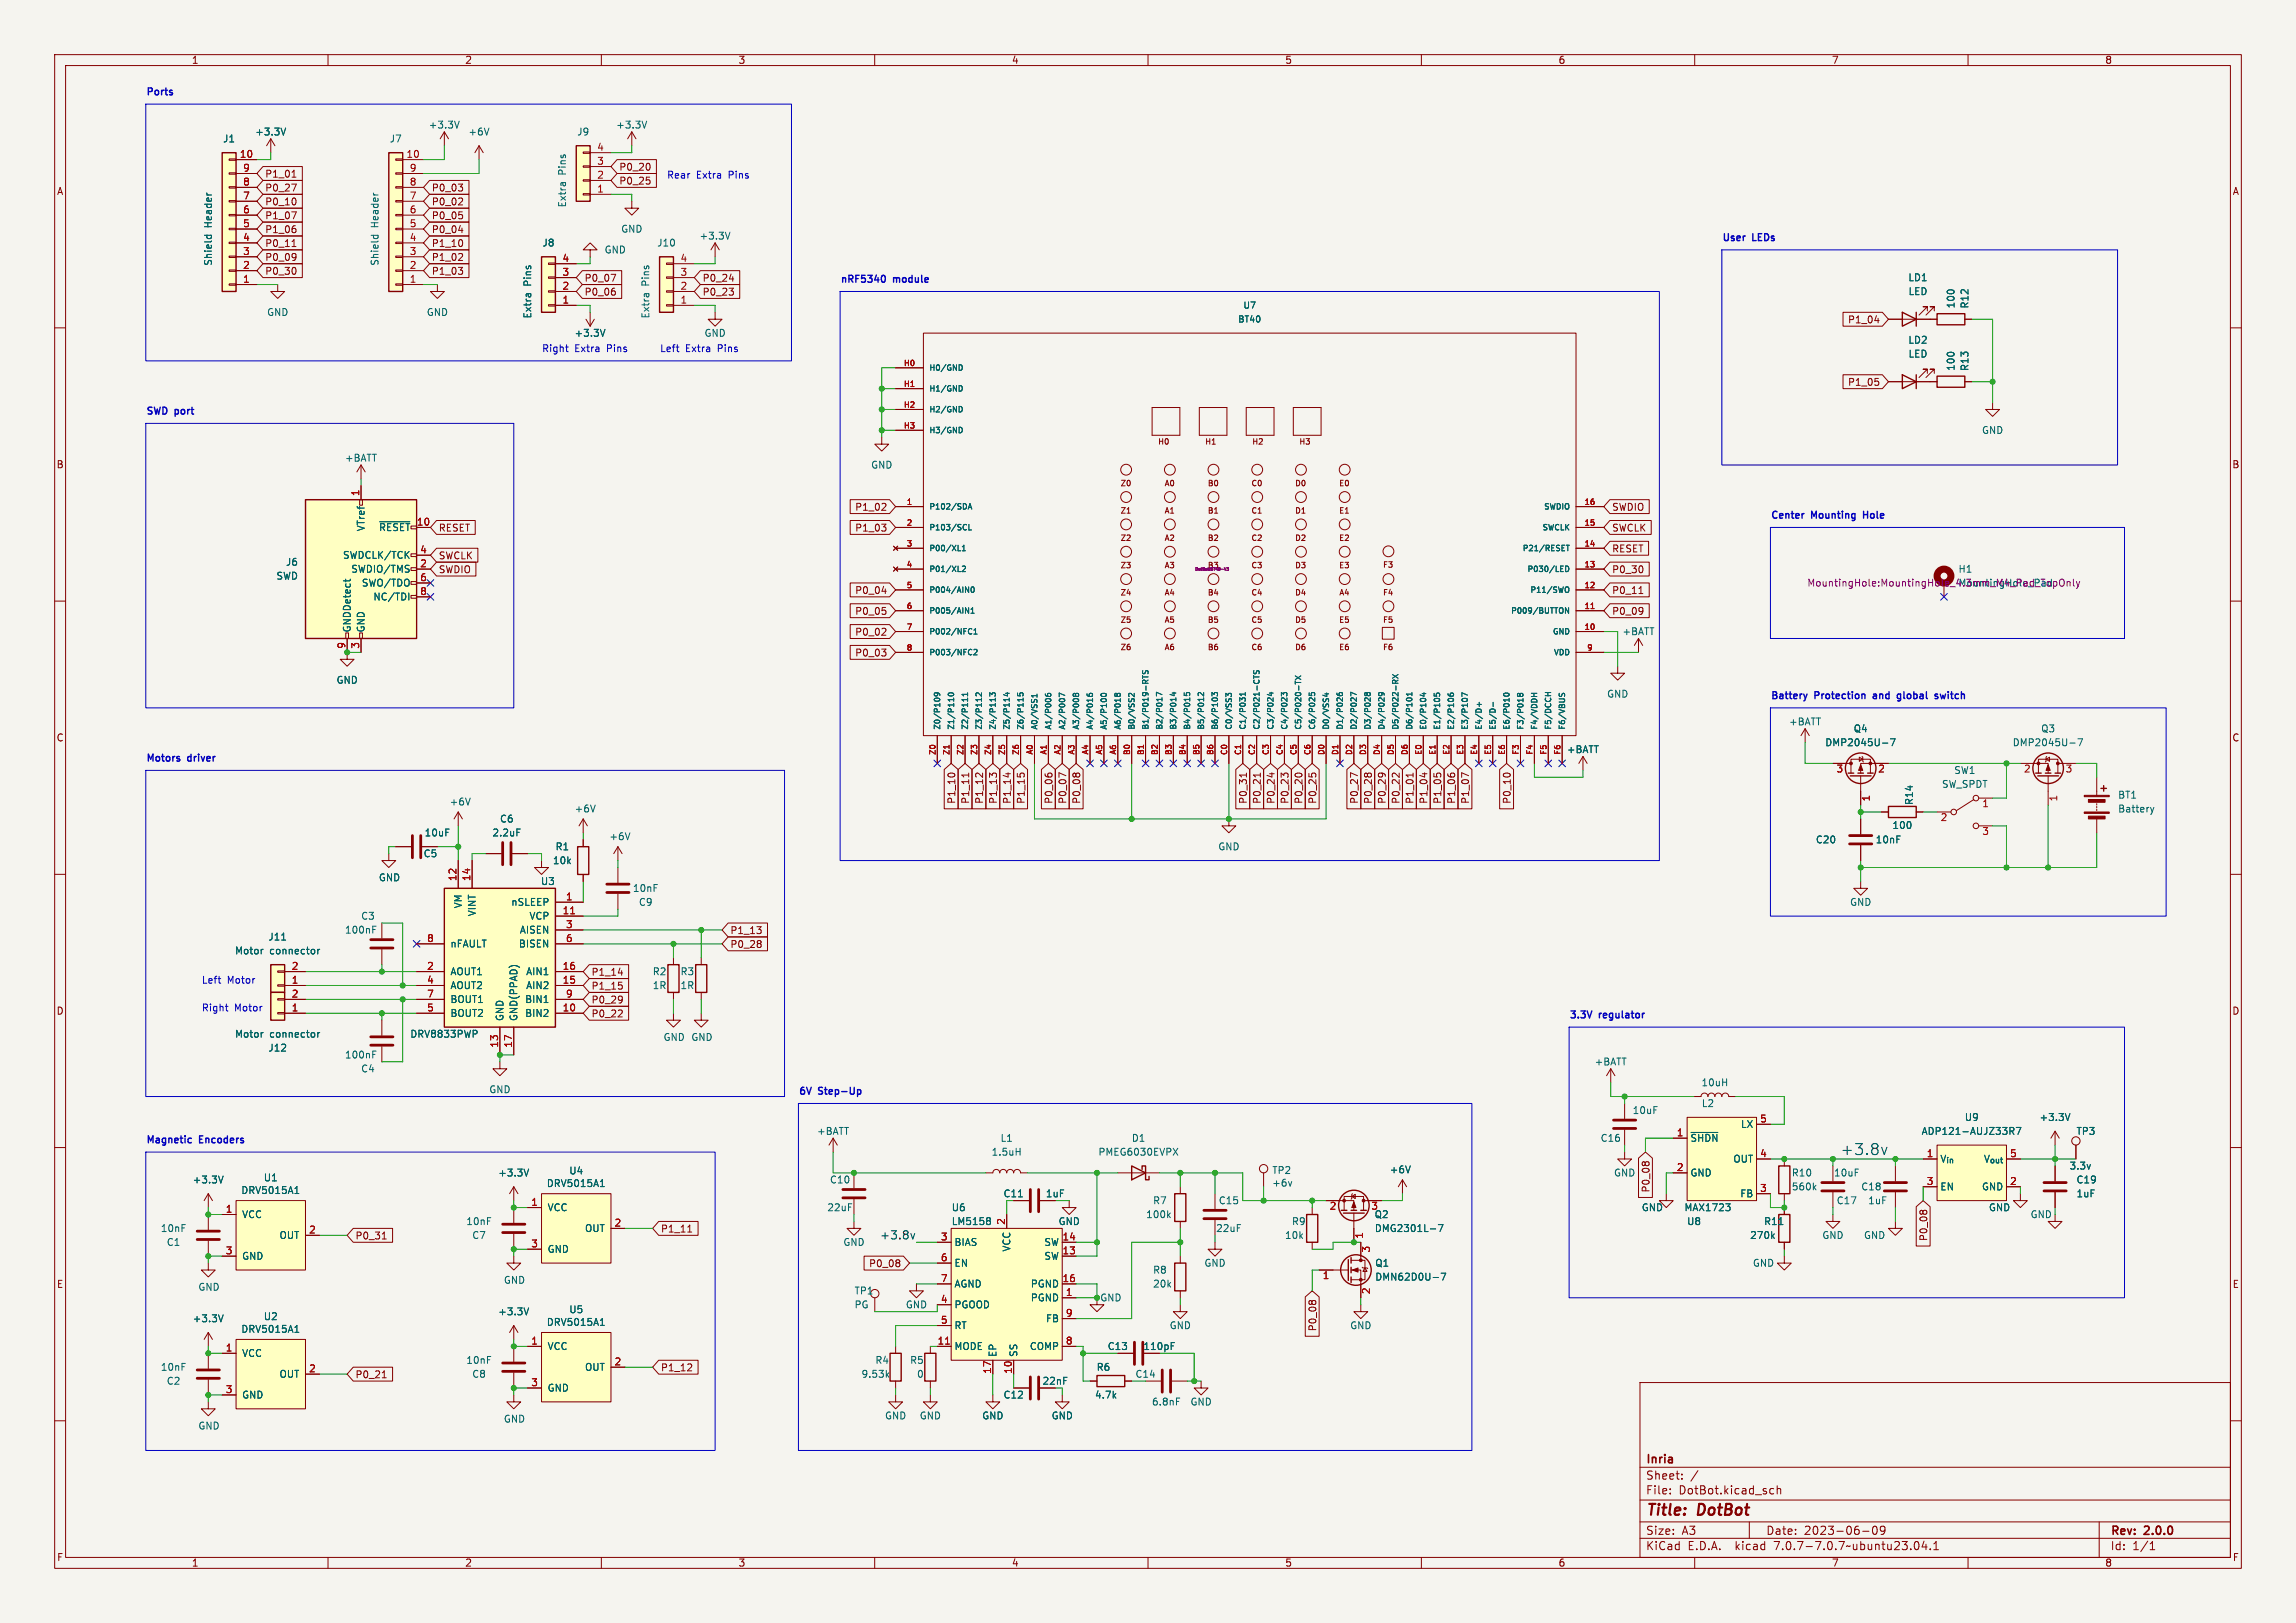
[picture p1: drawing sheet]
<svg xmlns="http://www.w3.org/2000/svg" width="420mm" height="297mm" viewBox="0 0 420 297" stroke-linecap="round" stroke-linejoin="round" font-family="sans-serif">
<defs><g id="words">
<text font-size="2.8" fill="#0f0f0f" x="336.5" y="211.5">+3.8v</text>
<g font-size="2.8" fill="#840000">
<text x="301" y="277.9">Title:</text>
<text x="310.6" y="277.9">DotBot</text>
</g>
<text font-size="2.1" fill="#0f0f0f" x="160.9" y="226.9">+3.8v</text>
<g font-size="2.1" fill="#840000">
<text x="301" y="268.2">Inria</text>
<text x="301" y="273.7">File:</text>
<text x="301" y="271">Sheet:</text>
<text x="307.1" y="273.7">DotBot.kicad_sch</text>
<text x="301" y="281.1">Size:</text>
<text x="307.6" y="281.1">A3</text>
<text x="323" y="281.1">Date:</text>
<text x="330" y="281.1">2023-06-09</text>
<text x="386" y="281.3">Rev:</text>
<text x="392.4" y="281.3">2.0.0</text>
<text x="301" y="283.9">KiCad</text>
<text x="308.7" y="283.9">E.D.A.</text>
<text x="317.6" y="283.9">kicad</text>
<text x="324.8" y="283.9">7.0.7-7.0.7~ubuntu23.04.1</text>
<text x="386" y="283.9">Id:</text>
<text x="390.1" y="283.9">1/1</text>
</g>
<g font-size="1.8" fill="#840000">
<text x="35" y="11.9">1</text>
<text x="85" y="11.9">2</text>
<text x="135" y="11.9">3</text>
<text x="185" y="11.9">4</text>
<text x="235" y="11.9">5</text>
<text x="285" y="11.9">6</text>
<text x="335" y="11.9">7</text>
<text x="385" y="11.9">8</text>
<text x="10.3" y="35.9">A</text>
<text x="48.4" y="35.2">P0_27</text>
<text x="48.4" y="32.7">P1_01</text>
<text x="78.9" y="35.2">P0_03</text>
<text x="113.2" y="34">P0_25</text>
<text x="113.2" y="31.4">P0_20</text>
<text x="408.3" y="35.9">A</text>
<text x="48.4" y="37.8">P0_10</text>
<text x="48.4" y="40.3">P1_07</text>
<text x="78.9" y="40.3">P0_05</text>
<text x="78.9" y="37.8">P0_02</text>
<text x="48.4" y="42.9">P1_06</text>
<text x="48.4" y="45.4">P0_11</text>
<text x="48.4" y="47.9">P0_09</text>
<text x="78.9" y="45.4">P1_10</text>
<text x="78.9" y="42.9">P0_04</text>
<text x="78.9" y="47.9">P1_02</text>
<text x="48.4" y="50.5">P0_30</text>
<text x="78.9" y="50.5">P1_03</text>
<text x="106.8" y="51.8">P0_07</text>
<text x="128.4" y="51.8">P0_24</text>
<text x="106.8" y="54.3">P0_06</text>
<text x="128.4" y="54.3">P0_23</text>
<text x="337.9" y="59.4">P1_04</text>
<text x="337.9" y="70.8">P1_05</text>
<text x="10.3" y="85.9">B</text>
<text x="408.2" y="85.9">B</text>
<text x="156.3" y="93.7">P1_02</text>
<text x="294.8" y="93.7">SWDIO</text>
<text x="80.2" y="97.5">RESET</text>
<text x="156.3" y="97.5">P1_03</text>
<text x="294.8" y="97.5">SWCLK</text>
<text x="294.8" y="101.3">RESET</text>
<text x="80.2" y="102.6">SWCLK</text>
<text x="80.2" y="105.1">SWDIO</text>
<text x="294.8" y="105.1">P0_30</text>
<text x="156.3" y="108.9">P0_04</text>
<text x="156.3" y="112.7">P0_05</text>
<text x="294.8" y="112.7">P0_09</text>
<text x="294.8" y="108.9">P0_11</text>
<text x="156.3" y="116.5">P0_02</text>
<text x="156.3" y="120.3">P0_03</text>
<text x="10.3" y="135.9">C</text>
<text x="408.2" y="135.9">C</text>
<text x="174.9" y="147.2" transform="rotate(-90 174.9 147.2)">P1_10</text>
<text x="177.5" y="147.2" transform="rotate(-90 177.5 147.2)">P1_11</text>
<text x="180" y="147.2" transform="rotate(-90 180 147.2)">P1_12</text>
<text x="182.6" y="147.2" transform="rotate(-90 182.6 147.2)">P1_13</text>
<text x="185.1" y="147.2" transform="rotate(-90 185.1 147.2)">P1_14</text>
<text x="187.6" y="147.2" transform="rotate(-90 187.6 147.2)">P1_15</text>
<text x="192.7" y="147.2" transform="rotate(-90 192.7 147.2)">P0_06</text>
<text x="195.3" y="147.2" transform="rotate(-90 195.3 147.2)">P0_07</text>
<text x="197.8" y="147.2" transform="rotate(-90 197.8 147.2)">P0_08</text>
<text x="228.3" y="147.2" transform="rotate(-90 228.3 147.2)">P0_31</text>
<text x="230.8" y="147.2" transform="rotate(-90 230.8 147.2)">P0_21</text>
<text x="233.4" y="147.2" transform="rotate(-90 233.4 147.2)">P0_24</text>
<text x="235.9" y="147.2" transform="rotate(-90 235.9 147.2)">P0_23</text>
<text x="238.4" y="147.2" transform="rotate(-90 238.4 147.2)">P0_20</text>
<text x="241" y="147.2" transform="rotate(-90 241 147.2)">P0_25</text>
<text x="248.6" y="147.2" transform="rotate(-90 248.6 147.2)">P0_27</text>
<text x="251.1" y="147.2" transform="rotate(-90 251.1 147.2)">P0_28</text>
<text x="253.7" y="147.2" transform="rotate(-90 253.7 147.2)">P0_29</text>
<text x="256.2" y="147.2" transform="rotate(-90 256.2 147.2)">P0_22</text>
<text x="258.8" y="147.2" transform="rotate(-90 258.8 147.2)">P1_01</text>
<text x="261.3" y="147.2" transform="rotate(-90 261.3 147.2)">P1_04</text>
<text x="263.8" y="147.2" transform="rotate(-90 263.8 147.2)">P1_05</text>
<text x="266.4" y="147.2" transform="rotate(-90 266.4 147.2)">P1_06</text>
<text x="268.9" y="147.2" transform="rotate(-90 268.9 147.2)">P1_07</text>
<text x="276.5" y="147.2" transform="rotate(-90 276.5 147.2)">P0_10</text>
<text x="133.5" y="173.7">P0_28</text>
<text x="133.5" y="171.1">P1_13</text>
<text x="108.1" y="178.8">P1_14</text>
<text x="10.3" y="185.9">D</text>
<text x="108.1" y="183.8">P0_29</text>
<text x="108.1" y="181.3">P1_15</text>
<text x="408.2" y="185.9">D</text>
<text x="108.1" y="186.4">P0_22</text>
<text x="301.9" y="218.3" transform="rotate(-90 301.9 218.3)">P0_08</text>
<text x="64.9" y="227">P0_31</text>
<text x="120.8" y="225.7">P1_11</text>
<text x="352.7" y="227.2" transform="rotate(-90 352.7 227.2)">P0_08</text>
<text x="158.9" y="232.1">P0_08</text>
<text x="10.3" y="235.9">E</text>
<text x="408.3" y="235.9">E</text>
<text x="241" y="243.7" transform="rotate(-90 241 243.7)">P0_08</text>
<text x="120.8" y="251.1">P1_12</text>
<text x="209.1" y="247.2">110pF</text>
<text x="64.9" y="252.4">P0_21</text>
<text x="190.6" y="253.6">22nF</text>
<text x="10.3" y="285.9">F</text>
<text x="35" y="286.9">1</text>
<text x="85" y="286.9">2</text>
<text x="135" y="286.9">3</text>
<text x="185" y="286.9">4</text>
<text x="235" y="286.9">5</text>
<text x="285" y="286.9">6</text>
<text x="335" y="286.9">7</text>
<text x="385" y="286.9">8</text>
<text x="408.3" y="285.9">F</text>
</g>
<g font-size="1.8" fill="#0000c2">
<text x="26.7" y="17.5">Ports</text>
<text x="121.9" y="32.8">Rear</text>
<text x="127.4" y="32.8">Extra</text>
<text x="133.4" y="32.8">Pins</text>
<text x="315" y="44.2">User</text>
<text x="320.7" y="44.2">LEDs</text>
<text x="153.7" y="51.8">nRF5340</text>
<text x="163.5" y="51.8">module</text>
<text x="99.1" y="64.5">Right</text>
<text x="105.1" y="64.5">Extra</text>
<text x="111.1" y="64.5">Pins</text>
<text x="120.6" y="64.5">Left</text>
<text x="125.4" y="64.5">Extra</text>
<text x="131.4" y="64.5">Pins</text>
<text x="26.7" y="76">SWD</text>
<text x="32.1" y="76">port</text>
<text x="323.8" y="95">Center</text>
<text x="331.4" y="95">Mounting</text>
<text x="341.4" y="95">Hole</text>
<text x="323.8" y="128">Battery</text>
<text x="332" y="128">Protection</text>
<text x="343.3" y="128">and</text>
<text x="348.2" y="128">global</text>
<text x="355.6" y="128">switch</text>
<text x="26.7" y="139.5">Motors</text>
<text x="34.4" y="139.5">driver</text>
<text x="36.8" y="180.1">Left</text>
<text x="36.8" y="185.2">Right</text>
<text x="41.6" y="180.1">Motor</text>
<text x="42.9" y="185.2">Motor</text>
<text x="287" y="186.4">3.3V</text>
<text x="292.6" y="186.4">regulator</text>
<text x="146" y="200.4">6V</text>
<text x="149.8" y="200.4">Step-Up</text>
<text x="26.7" y="209.3">Magnetic</text>
<text x="36.6" y="209.3">Encoders</text>
</g>
<g font-size="1.8" fill="#006464">
<text x="78.3" y="23.7">+3.3V</text>
<text x="112.6" y="23.7">+3.3V</text>
<text x="40.7" y="26.3">J1</text>
<text x="46.6" y="25">+3.3V</text>
<text x="71.2" y="26.3">J7</text>
<text x="85.6" y="25">+6V</text>
<text x="105.5" y="25">J9</text>
<text x="103.7" y="32" transform="rotate(-90 103.7 32)">Pins</text>
<text x="39" y="41.7" transform="rotate(-90 39 41.7)">Header</text>
<text x="69.4" y="41.7" transform="rotate(-90 69.4 41.7)">Header</text>
<text x="103.7" y="38" transform="rotate(-90 103.7 38)">Extra</text>
<text x="99.1" y="45.3">J8</text>
<text x="110.5" y="46.6">GND</text>
<text x="113.5" y="42.8">GND</text>
<text x="120.1" y="45.3">J10</text>
<text x="127.9" y="44">+3.3V</text>
<text x="39" y="48.7" transform="rotate(-90 39 48.7)">Shield</text>
<text x="69.4" y="48.7" transform="rotate(-90 69.4 48.7)">Shield</text>
<text x="97.4" y="52.4" transform="rotate(-90 97.4 52.4)">Pins</text>
<text x="119" y="52.4" transform="rotate(-90 119 52.4)">Pins</text>
<text x="349" y="51.7">LD1</text>
<text x="48.8" y="58">GND</text>
<text x="78" y="58">GND</text>
<text x="97.4" y="58.4" transform="rotate(-90 97.4 58.4)">Extra</text>
<text x="119" y="58.4" transform="rotate(-90 119 58.4)">Extra</text>
<text x="349" y="54.2">LED</text>
<text x="357.7" y="56.5" transform="rotate(-90 357.7 56.5)">100</text>
<text x="360.3" y="56.6" transform="rotate(-90 360.3 56.6)">R12</text>
<text x="105" y="61.8">+3.3V</text>
<text x="128.8" y="61.8">GND</text>
<text x="349" y="63.1">LD2</text>
<text x="349" y="65.6">LED</text>
<text x="357.7" y="68" transform="rotate(-90 357.7 68)">100</text>
<text x="360.3" y="68" transform="rotate(-90 360.3 68)">R13</text>
<text x="362.5" y="79.6">GND</text>
<text x="63" y="84.7">+BATT</text>
<text x="159.3" y="86">GND</text>
<text x="66.9" y="97.3" transform="rotate(-90 66.9 97.3)">VTref</text>
<text x="69.2" y="97.4">~{RESET}</text>
<text x="50.5" y="106.3">SWD</text>
<text x="52.2" y="103.7">J6</text>
<text x="62.6" y="102.5">SWDCLK/TCK</text>
<text x="64.2" y="105">SWDIO/TMS</text>
<text x="66.1" y="107.5">SWO/TDO</text>
<text x="358.2" y="105">H1</text>
<text x="68.2" y="110.1">NC/TDI</text>
<text x="64.4" y="115.8" transform="rotate(-90 64.4 115.8)">GNDDetect</text>
<text x="66.9" y="115.8" transform="rotate(-90 66.9 115.8)">GND</text>
<text x="296.7" y="116.4">+BATT</text>
<text x="61.5" y="125.3">GND</text>
<text x="293.9" y="127.9">GND</text>
<text x="327.2" y="132.9">+BATT</text>
<text x="333.8" y="136.8">DMP2045U-7</text>
<text x="339" y="134.2">Q4</text>
<text x="368.1" y="136.8">DMP2045U-7</text>
<text x="373.3" y="134.2">Q3</text>
<text x="286.5" y="138">+BATT</text>
<text x="357.4" y="141.8">SW1</text>
<text x="82.2" y="147.6">+6V</text>
<text x="105" y="148.9">+6V</text>
<text x="350.1" y="147.4" transform="rotate(-90 350.1 147.4)">R14</text>
<text x="355.1" y="144.4">SW_SPDT</text>
<text x="387.4" y="146.3">BT1</text>
<text x="387.4" y="148.9">Battery</text>
<text x="77.6" y="153.3">10uF</text>
<text x="90" y="153.3">2.2uF</text>
<text x="91.4" y="150.7">C6</text>
<text x="101.5" y="155.8">R1</text>
<text x="111.4" y="153.9">+6V</text>
<text x="222.8" y="155.8">GND</text>
<text x="332.1" y="154.5">C20</text>
<text x="343" y="154.5">10nF</text>
<text x="346.1" y="151.9">100</text>
<text x="69.2" y="161.5">GND</text>
<text x="77.4" y="157.1">C5</text>
<text x="101" y="158.3">10k</text>
<text x="84.7" y="166.3" transform="rotate(-90 84.7 166.3)">VM</text>
<text x="87.2" y="167.8" transform="rotate(-90 87.2 167.8)">VINT</text>
<text x="93.4" y="166">nSLEEP</text>
<text x="98.8" y="162.2">U3</text>
<text x="115.7" y="163.4">10nF</text>
<text x="116.8" y="166">C9</text>
<text x="338.3" y="166">GND</text>
<text x="49" y="172.3">J11</text>
<text x="63" y="171">100nF</text>
<text x="66" y="168.5">C3</text>
<text x="82.3" y="173.6">nFAULT</text>
<text x="94.8" y="173.6">BISEN</text>
<text x="95" y="171">AISEN</text>
<text x="96.8" y="168.5">VCP</text>
<text x="42.9" y="174.9">Motor</text>
<text x="49.3" y="174.9">connector</text>
<text x="82.3" y="178.7">AOUT1</text>
<text x="96.1" y="178.7">AIN1</text>
<text x="119.3" y="178.7">R2</text>
<text x="124.4" y="178.7">R3</text>
<text x="82.3" y="181.2">AOUT2</text>
<text x="82.3" y="183.7">BOUT1</text>
<text x="96" y="183.7">BIN1</text>
<text x="96.1" y="181.2">AIN2</text>
<text x="119.3" y="181.2">1R</text>
<text x="124.4" y="181.2">1R</text>
<text x="42.9" y="190.1">Motor</text>
<text x="49.3" y="190.1">connector</text>
<text x="75" y="190.1">DRV8833PWP</text>
<text x="82.3" y="186.3">BOUT2</text>
<text x="92.3" y="186.9" transform="rotate(-90 92.3 186.9)">GND</text>
<text x="94.8" y="186.9" transform="rotate(-90 94.8 186.9)">GND(PPAD)</text>
<text x="96" y="186.3">BIN2</text>
<text x="121.3" y="190.7">GND GND</text>
<text x="49" y="192.6">J12</text>
<text x="63" y="193.9">100nF</text>
<text x="66" y="196.4">C4</text>
<text x="291.6" y="195.2">+BATT</text>
<text x="89.4" y="200.3">GND</text>
<text x="311.1" y="199">10uH</text>
<text x="311.2" y="202.8">L2</text>
<text x="149.4" y="207.9">+BATT</text>
<text x="182.9" y="209.1">L1</text>
<text x="206.9" y="209.1">D1</text>
<text x="292.7" y="209.1">C16</text>
<text x="298.6" y="204.1">10uF</text>
<text x="309.1" y="209.1">~{SHDN}</text>
<text x="318.4" y="206.6">LX</text>
<text x="351.4" y="207.9">ADP121-AUJZ33R7</text>
<text x="359.3" y="205.3">U9</text>
<text x="373" y="205.3">+3.3V</text>
<text x="379.7" y="207.9">TP3</text>
<text x="91" y="215.5">+3.3V</text>
<text x="104" y="215.1">U4</text>
<text x="181.3" y="211.7">1.5uH</text>
<text x="200.8" y="211.7">PMEG6030EVPX</text>
<text x="232.6" y="215">TP2</text>
<text x="254.1" y="214.9">+6V</text>
<text x="295.1" y="215.5">GND</text>
<text x="309.1" y="215.5">GND</text>
<text x="317" y="213">OUT</text>
<text x="327.7" y="215.5">R10</text>
<text x="335.4" y="215.5">10uF</text>
<text x="354.8" y="213">V_{in}</text>
<text x="362.8" y="213">V_{out}</text>
<text x="378.5" y="214.2">3.3v</text>
<text x="35.2" y="216.8">+3.3V</text>
<text x="44" y="218.7">DRV5015A1</text>
<text x="48.2" y="216.4">U1</text>
<text x="99.9" y="217.4">DRV5015A1</text>
<text x="100.1" y="221.8">VCC</text>
<text x="151.2" y="221.8">22uF</text>
<text x="151.7" y="216.8">C10</text>
<text x="174" y="221.8">U6</text>
<text x="183.5" y="219.3">C11</text>
<text x="191.2" y="219.3">1uF</text>
<text x="210.8" y="220.6">R7</text>
<text x="222.8" y="220.6">C15</text>
<text x="232.6" y="217.3">+6v</text>
<text x="300.2" y="221.8">GND</text>
<text x="308" y="221.8">MAX1723</text>
<text x="318.2" y="219.3">FB</text>
<text x="327.7" y="218">560k</text>
<text x="335.9" y="220.6">C17</text>
<text x="340.4" y="218">C18</text>
<text x="341.6" y="220.6">1uF</text>
<text x="354.8" y="218">EN</text>
<text x="362.4" y="218">GND</text>
<text x="363.7" y="221.8">GND</text>
<text x="379.7" y="216.8">C19</text>
<text x="379.7" y="219.3">1uF</text>
<text x="29.3" y="225.7">10nF</text>
<text x="44.2" y="223.1">VCC</text>
<text x="51" y="226.9">OUT</text>
<text x="85.2" y="224.4">10nF</text>
<text x="86.3" y="226.9">C7</text>
<text x="106.9" y="225.7">OUT</text>
<text x="174" y="224.4">LM5158</text>
<text x="193.5" y="224.4">GND</text>
<text x="209.6" y="223.1">100k</text>
<text x="222.4" y="225.7">22uF</text>
<text x="235" y="226.9">10k</text>
<text x="236.2" y="224.4">R9</text>
<text x="251.4" y="223.1">Q2</text>
<text x="251.4" y="225.7">DMG2301L-7</text>
<text x="308.5" y="224.4">U8</text>
<text x="320.1" y="226.9">270k</text>
<text x="322.6" y="224.4">R11</text>
<text x="333.2" y="226.9">GND</text>
<text x="340.9" y="226.9">GND</text>
<text x="371.3" y="223.1">GND</text>
<text x="30.4" y="228.2">C1</text>
<text x="44.2" y="230.7">GND</text>
<text x="100.1" y="229.5">GND</text>
<text x="154.2" y="228.2">GND</text>
<text x="174.5" y="228.2">BIAS</text>
<text x="174.5" y="232">EN</text>
<text x="185" y="229.1" transform="rotate(-90 185 229.1)">VCC</text>
<text x="190.9" y="230.7">SW</text>
<text x="190.9" y="228.2">SW</text>
<text x="210.8" y="233.3">R8</text>
<text x="220.2" y="232">GND</text>
<text x="251.5" y="232">Q1</text>
<text x="320.5" y="232">GND</text>
<text x="36.2" y="236.4">GND</text>
<text x="92.1" y="235.1">GND</text>
<text x="156.2" y="237.1">TP1</text>
<text x="156.2" y="239.6">PG</text>
<text x="165.6" y="239.6">GND</text>
<text x="174.5" y="239.6">PGOOD</text>
<text x="174.5" y="235.8">AGND</text>
<text x="188.5" y="238.4">PGND</text>
<text x="188.5" y="235.8">PGND</text>
<text x="201.2" y="238.4">GND</text>
<text x="210.8" y="235.8">20k</text>
<text x="251.5" y="234.5">DMN62D0U-7</text>
<text x="35.2" y="242.2">+3.3V</text>
<text x="44" y="244.1">DRV5015A1</text>
<text x="48.2" y="241.8">U2</text>
<text x="91" y="240.9">+3.3V</text>
<text x="99.9" y="242.8">DRV5015A1</text>
<text x="104" y="240.5">U5</text>
<text x="174.5" y="243.4">RT</text>
<text x="191.2" y="242.2">FB</text>
<text x="213.9" y="243.4">GND</text>
<text x="246.9" y="243.4">GND</text>
<text x="29.3" y="251.1">10nF</text>
<text x="44.2" y="248.5">VCC</text>
<text x="85.2" y="249.8">10nF</text>
<text x="100.1" y="247.2">VCC</text>
<text x="106.9" y="251.1">OUT</text>
<text x="160" y="249.8">R4</text>
<text x="166.4" y="249.8">R5</text>
<text x="174.5" y="247.2">MODE</text>
<text x="182.5" y="248.4" transform="rotate(-90 182.5 248.4)">EP</text>
<text x="186.3" y="248.4" transform="rotate(-90 186.3 248.4)">SS</text>
<text x="188.3" y="247.2">COMP</text>
<text x="200.5" y="251.1">R6</text>
<text x="202.5" y="247.2">C13</text>
<text x="30.4" y="253.6">C2</text>
<text x="44.2" y="256.1">GND</text>
<text x="51" y="252.3">OUT</text>
<text x="86.3" y="252.3">C8</text>
<text x="100.1" y="254.9">GND</text>
<text x="157.5" y="252.3">9.53k</text>
<text x="167.6" y="252.3">0</text>
<text x="183.5" y="256.1">C12</text>
<text x="200.2" y="256.1">4.7k</text>
<text x="207.6" y="252.3">C14</text>
<text x="210.6" y="257.4">6.8nF</text>
<text x="217.7" y="257.4">GND</text>
<text x="36.2" y="261.8">GND</text>
<text x="92.1" y="260.5">GND</text>
<text x="161.8" y="259.9">GND</text>
<text x="168.1" y="259.9">GND</text>
<text x="179.6" y="259.9">GND</text>
<text x="192.3" y="259.9">GND</text>
</g>
<g font-size="1.8" fill="#a90000">
<text x="43.8" y="29">10</text>
<text x="74.3" y="29">10</text>
<text x="109.1" y="27.7">4</text>
<text x="44.4" y="34">8</text>
<text x="44.4" y="31.5">9</text>
<text x="74.9" y="34">8</text>
<text x="74.9" y="31.5">9</text>
<text x="109.1" y="35.3">1</text>
<text x="109.1" y="32.8">2</text>
<text x="109.1" y="30.2">3</text>
<text x="44.4" y="41.7">5</text>
<text x="44.4" y="39.1">6</text>
<text x="44.4" y="36.6">7</text>
<text x="74.9" y="41.7">5</text>
<text x="74.9" y="39.1">6</text>
<text x="74.9" y="36.6">7</text>
<text x="44.4" y="46.7">3</text>
<text x="44.4" y="44.2">4</text>
<text x="74.9" y="46.7">3</text>
<text x="74.9" y="44.2">4</text>
<text x="44.4" y="51.8">1</text>
<text x="44.4" y="49.3">2</text>
<text x="74.9" y="51.8">1</text>
<text x="74.9" y="49.3">2</text>
<text x="102.8" y="53.1">2</text>
<text x="102.8" y="50.5">3</text>
<text x="102.8" y="48">4</text>
<text x="124.4" y="53.1">2</text>
<text x="124.4" y="50.5">3</text>
<text x="124.4" y="48">4</text>
<text x="102.8" y="55.6">1</text>
<text x="124.4" y="55.6">1</text>
<text x="65.8" y="90.9" transform="rotate(-90 65.8 90.9)">1</text>
<text x="76.2" y="96.3">10</text>
<text x="76.8" y="101.3">4</text>
<text x="76.8" y="103.9">2</text>
<text x="76.8" y="106.4">6</text>
<text x="76.8" y="109">8</text>
<text x="63.2" y="118.8" transform="rotate(-90 63.2 118.8)">9</text>
<text x="65.8" y="118.8" transform="rotate(-90 65.8 118.8)">3</text>
<text x="335.8" y="141.7">3</text>
<text x="343.5" y="141.7">2</text>
<text x="370.1" y="141.7">2</text>
<text x="377.8" y="141.7">3</text>
<text x="342.3" y="146.8" transform="rotate(-90 342.3 146.8)">1</text>
<text x="362.5" y="148">1</text>
<text x="376.6" y="146.8" transform="rotate(-90 376.6 146.8)">1</text>
<text x="354.9" y="150.6">2</text>
<text x="362.5" y="153.1">3</text>
<text x="83.6" y="161.3" transform="rotate(-90 83.6 161.3)">12</text>
<text x="86.1" y="161.3" transform="rotate(-90 86.1 161.3)">14</text>
<text x="102.8" y="167.4">11</text>
<text x="103.4" y="164.8">1</text>
<text x="78" y="172.5">8</text>
<text x="103.4" y="169.9">3</text>
<text x="103.4" y="172.5">6</text>
<text x="53.3" y="177.5">2</text>
<text x="78" y="177.5">2</text>
<text x="102.8" y="177.5">16</text>
<text x="53.3" y="180.1">1</text>
<text x="53.3" y="185.2">1</text>
<text x="53.3" y="182.6">2</text>
<text x="78" y="180.1">4</text>
<text x="78" y="185.2">5</text>
<text x="78" y="182.6">7</text>
<text x="102.8" y="185.2">10</text>
<text x="102.8" y="180.1">15</text>
<text x="103.4" y="182.6">9</text>
<text x="91.2" y="191.8" transform="rotate(-90 91.2 191.8)">13</text>
<text x="93.7" y="191.8" transform="rotate(-90 93.7 191.8)">17</text>
<text x="306.6" y="208">1</text>
<text x="321.9" y="205.5">5</text>
<text x="306.6" y="214.4">2</text>
<text x="321.9" y="211.8">4</text>
<text x="352.4" y="211.8">1</text>
<text x="367.6" y="211.8">5</text>
<text x="41.2" y="222">1</text>
<text x="97.1" y="220.7">1</text>
<text x="243.1" y="221.7">2</text>
<text x="250.8" y="221.7">3</text>
<text x="321.9" y="218.2">3</text>
<text x="352.4" y="216.9">3</text>
<text x="367.6" y="216.9">2</text>
<text x="56.4" y="225.8">2</text>
<text x="112.3" y="224.5">2</text>
<text x="172" y="227.1">3</text>
<text x="183.9" y="224.2" transform="rotate(-90 183.9 224.2)">2</text>
<text x="194.3" y="227.1">14</text>
<text x="249.6" y="226.8" transform="rotate(-90 249.6 226.8)">1</text>
<text x="41.2" y="229.6">3</text>
<text x="97.1" y="228.3">3</text>
<text x="172" y="230.9">6</text>
<text x="194.3" y="229.6">13</text>
<text x="250.9" y="229.3" transform="rotate(-90 250.9 229.3)">3</text>
<text x="172" y="238.5">4</text>
<text x="172" y="234.7">7</text>
<text x="194.3" y="234.7">16</text>
<text x="194.9" y="237.2">1</text>
<text x="241.9" y="234.4">1</text>
<text x="250.9" y="236.9" transform="rotate(-90 250.9 236.9)">2</text>
<text x="172" y="242.3">5</text>
<text x="194.9" y="241">9</text>
<text x="41.2" y="247.4">1</text>
<text x="56.4" y="251.2">2</text>
<text x="97.1" y="246.1">1</text>
<text x="112.3" y="249.9">2</text>
<text x="171.4" y="246.1">11</text>
<text x="181.4" y="251.5" transform="rotate(-90 181.4 251.5)">17</text>
<text x="185.2" y="251.5" transform="rotate(-90 185.2 251.5)">10</text>
<text x="194.9" y="246.1">8</text>
<text x="41.2" y="255">3</text>
<text x="97.1" y="253.7">3</text>
</g>
<g font-size="1.8" fill="#840084">
<text x="330.5" y="107.5">MountingHole:MountingHole_4.3mm_M4_Pad_TopOnly</text>
<text x="358.2" y="107.5">MountingHole_Pad</text>
</g>
<g font-size="1.6" fill="#006464">
<text x="226.4" y="59.2">BT40</text>
<text x="227.3" y="56.7">U7</text>
</g>
<g font-size="1.4" fill="#a90000">
<text x="165.2" y="67.1">H0</text>
<text x="165.2" y="70.9">H1</text>
<text x="165.2" y="74.7">H2</text>
<text x="165.2" y="78.5">H3</text>
<text x="165.8" y="92.5">1</text>
<text x="289.7" y="92.5">16</text>
<text x="165.8" y="96.3">2</text>
<text x="165.8" y="100.1">3</text>
<text x="289.7" y="100.1">14</text>
<text x="289.7" y="96.3">15</text>
<text x="165.8" y="103.9">4</text>
<text x="165.8" y="107.7">5</text>
<text x="289.7" y="107.7">12</text>
<text x="289.7" y="103.9">13</text>
<text x="165.8" y="111.5">6</text>
<text x="289.7" y="111.5">11</text>
<text x="165.8" y="115.3">7</text>
<text x="165.8" y="119.1">8</text>
<text x="289.7" y="115.3">10</text>
<text x="290.2" y="119.1">9</text>
<text x="171.2" y="138.3" transform="rotate(-90 171.2 138.3)">Z0</text>
<text x="173.7" y="138.3" transform="rotate(-90 173.7 138.3)">Z1</text>
<text x="176.3" y="138.3" transform="rotate(-90 176.3 138.3)">Z2</text>
<text x="178.8" y="138.3" transform="rotate(-90 178.8 138.3)">Z3</text>
<text x="181.4" y="138.3" transform="rotate(-90 181.4 138.3)">Z4</text>
<text x="183.9" y="138.3" transform="rotate(-90 183.9 138.3)">Z5</text>
<text x="186.4" y="138.3" transform="rotate(-90 186.4 138.3)">Z6</text>
<text x="189" y="138.2" transform="rotate(-90 189 138.2)">A0</text>
<text x="191.5" y="138.2" transform="rotate(-90 191.5 138.2)">A1</text>
<text x="194.1" y="138.2" transform="rotate(-90 194.1 138.2)">A2</text>
<text x="196.6" y="138.2" transform="rotate(-90 196.6 138.2)">A3</text>
<text x="199.1" y="138.2" transform="rotate(-90 199.1 138.2)">A4</text>
<text x="201.7" y="138.2" transform="rotate(-90 201.7 138.2)">A5</text>
<text x="204.2" y="138.2" transform="rotate(-90 204.2 138.2)">A6</text>
<text x="206.8" y="138.3" transform="rotate(-90 206.8 138.3)">B0</text>
<text x="209.3" y="138.3" transform="rotate(-90 209.3 138.3)">B1</text>
<text x="211.8" y="138.3" transform="rotate(-90 211.8 138.3)">B2</text>
<text x="214.4" y="138.3" transform="rotate(-90 214.4 138.3)">B3</text>
<text x="216.9" y="138.3" transform="rotate(-90 216.9 138.3)">B4</text>
<text x="219.5" y="138.3" transform="rotate(-90 219.5 138.3)">B5</text>
<text x="222" y="138.3" transform="rotate(-90 222 138.3)">B6</text>
<text x="224.5" y="138.3" transform="rotate(-90 224.5 138.3)">C0</text>
<text x="227.1" y="138.3" transform="rotate(-90 227.1 138.3)">C1</text>
<text x="229.6" y="138.3" transform="rotate(-90 229.6 138.3)">C2</text>
<text x="232.2" y="138.3" transform="rotate(-90 232.2 138.3)">C3</text>
<text x="234.7" y="138.3" transform="rotate(-90 234.7 138.3)">C4</text>
<text x="237.2" y="138.3" transform="rotate(-90 237.2 138.3)">C5</text>
<text x="239.8" y="138.3" transform="rotate(-90 239.8 138.3)">C6</text>
<text x="242.3" y="138.3" transform="rotate(-90 242.3 138.3)">D0</text>
<text x="244.9" y="138.3" transform="rotate(-90 244.9 138.3)">D1</text>
<text x="247.4" y="138.3" transform="rotate(-90 247.4 138.3)">D2</text>
<text x="249.9" y="138.3" transform="rotate(-90 249.9 138.3)">D3</text>
<text x="252.5" y="138.3" transform="rotate(-90 252.5 138.3)">D4</text>
<text x="255" y="138.3" transform="rotate(-90 255 138.3)">D5</text>
<text x="257.6" y="138.3" transform="rotate(-90 257.6 138.3)">D6</text>
<text x="260.1" y="138.2" transform="rotate(-90 260.1 138.2)">E0</text>
<text x="262.6" y="138.2" transform="rotate(-90 262.6 138.2)">E1</text>
<text x="265.2" y="138.2" transform="rotate(-90 265.2 138.2)">E2</text>
<text x="267.7" y="138.2" transform="rotate(-90 267.7 138.2)">E3</text>
<text x="270.3" y="138.2" transform="rotate(-90 270.3 138.2)">E4</text>
<text x="272.8" y="138.2" transform="rotate(-90 272.8 138.2)">E5</text>
<text x="275.3" y="138.2" transform="rotate(-90 275.3 138.2)">E6</text>
<text x="277.9" y="138.2" transform="rotate(-90 277.9 138.2)">F3</text>
<text x="280.4" y="138.2" transform="rotate(-90 280.4 138.2)">F4</text>
<text x="283" y="138.2" transform="rotate(-90 283 138.2)">F5</text>
<text x="285.5" y="138.2" transform="rotate(-90 285.5 138.2)">F6</text>
</g>
<g font-size="1.4" fill="#006464">
<text x="169.9" y="68">H0/GND</text>
<text x="169.9" y="71.9">H1/GND</text>
<text x="169.9" y="75.7">H2/GND</text>
<text x="169.9" y="79.5">H3/GND</text>
<text x="169.9" y="93.4">P102/SDA</text>
<text x="282.3" y="93.4">SWDIO</text>
<text x="169.9" y="97.3">P103/SCL</text>
<text x="169.9" y="101.1">P00/XL1</text>
<text x="278.4" y="101.1">P21/RESET</text>
<text x="282" y="97.3">SWCLK</text>
<text x="169.9" y="104.9">P01/XL2</text>
<text x="279.3" y="104.9">P030/LED</text>
<text x="169.9" y="108.7">P004/AIN0</text>
<text x="169.9" y="112.5">P005/AIN1</text>
<text x="276.3" y="112.5">P009/BUTTON</text>
<text x="279.8" y="108.7">P11/SWO</text>
<text x="169.9" y="116.3">P002/NFC1</text>
<text x="283.9" y="116.3">GND</text>
<text x="169.9" y="120.1">P003/NFC2</text>
<text x="284.1" y="120.1">VDD</text>
<text x="172.2" y="133.6" transform="rotate(-90 172.2 133.6)">Z0/P109</text>
<text x="174.7" y="133.6" transform="rotate(-90 174.7 133.6)">Z1/P110</text>
<text x="177.3" y="133.6" transform="rotate(-90 177.3 133.6)">Z2/P111</text>
<text x="179.8" y="133.6" transform="rotate(-90 179.8 133.6)">Z3/P112</text>
<text x="182.3" y="133.6" transform="rotate(-90 182.3 133.6)">Z4/P113</text>
<text x="184.9" y="133.6" transform="rotate(-90 184.9 133.6)">Z5/P114</text>
<text x="187.4" y="133.6" transform="rotate(-90 187.4 133.6)">Z6/P115</text>
<text x="190" y="133.6" transform="rotate(-90 190 133.6)">A0/VSS1</text>
<text x="192.5" y="133.6" transform="rotate(-90 192.5 133.6)">A1/P006</text>
<text x="195" y="133.6" transform="rotate(-90 195 133.6)">A2/P007</text>
<text x="197.6" y="133.6" transform="rotate(-90 197.6 133.6)">A3/P008</text>
<text x="200.1" y="133.6" transform="rotate(-90 200.1 133.6)">A4/P016</text>
<text x="202.7" y="133.6" transform="rotate(-90 202.7 133.6)">A5/P100</text>
<text x="205.2" y="133.6" transform="rotate(-90 205.2 133.6)">A6/P018</text>
<text x="207.7" y="133.6" transform="rotate(-90 207.7 133.6)">B0/VSS2</text>
<text x="210.3" y="133.6" transform="rotate(-90 210.3 133.6)">B1/P019-RTS</text>
<text x="212.8" y="133.6" transform="rotate(-90 212.8 133.6)">B2/P017</text>
<text x="215.4" y="133.6" transform="rotate(-90 215.4 133.6)">B3/P014</text>
<text x="217.9" y="133.6" transform="rotate(-90 217.9 133.6)">B4/P015</text>
<text x="220.4" y="133.6" transform="rotate(-90 220.4 133.6)">B5/P012</text>
<text x="223" y="133.6" transform="rotate(-90 223 133.6)">B6/P103</text>
<text x="225.5" y="133.6" transform="rotate(-90 225.5 133.6)">C0/VSS3</text>
<text x="228.1" y="133.6" transform="rotate(-90 228.1 133.6)">C1/P031</text>
<text x="230.6" y="133.6" transform="rotate(-90 230.6 133.6)">C2/P021-CTS</text>
<text x="233.1" y="133.6" transform="rotate(-90 233.1 133.6)">C3/P024</text>
<text x="235.7" y="133.6" transform="rotate(-90 235.7 133.6)">C4/P023</text>
<text x="238.2" y="133.6" transform="rotate(-90 238.2 133.6)">C5/P020-TX</text>
<text x="240.8" y="133.6" transform="rotate(-90 240.8 133.6)">C6/P025</text>
<text x="243.3" y="133.6" transform="rotate(-90 243.3 133.6)">D0/VSS4</text>
<text x="245.8" y="133.6" transform="rotate(-90 245.8 133.6)">D1/P026</text>
<text x="248.4" y="133.6" transform="rotate(-90 248.4 133.6)">D2/P027</text>
<text x="250.9" y="133.6" transform="rotate(-90 250.9 133.6)">D3/P028</text>
<text x="253.5" y="133.6" transform="rotate(-90 253.5 133.6)">D4/P029</text>
<text x="256" y="133.6" transform="rotate(-90 256 133.6)">D5/P022-RX</text>
<text x="258.5" y="133.6" transform="rotate(-90 258.5 133.6)">D6/P101</text>
<text x="261.1" y="133.6" transform="rotate(-90 261.1 133.6)">E0/P104</text>
<text x="263.6" y="133.6" transform="rotate(-90 263.6 133.6)">E1/P105</text>
<text x="266.2" y="133.6" transform="rotate(-90 266.2 133.6)">E2/P106</text>
<text x="268.7" y="133.6" transform="rotate(-90 268.7 133.6)">E3/P107</text>
<text x="271.2" y="133.6" transform="rotate(-90 271.2 133.6)">E4/D+</text>
<text x="273.8" y="133.6" transform="rotate(-90 273.8 133.6)">E5/D-</text>
<text x="276.3" y="133.6" transform="rotate(-90 276.3 133.6)">E6/P010</text>
<text x="278.9" y="133.6" transform="rotate(-90 278.9 133.6)">F3/P018</text>
<text x="281.4" y="133.6" transform="rotate(-90 281.4 133.6)">F4/VDDH</text>
<text x="283.9" y="133.6" transform="rotate(-90 283.9 133.6)">F5/DCCH</text>
<text x="286.5" y="133.6" transform="rotate(-90 286.5 133.6)">F6/VBUS</text>
</g>
<g font-size="1.4" fill="#840000">
<text x="211.7" y="81.6">H0</text>
<text x="220.3" y="81.6">H1</text>
<text x="229" y="81.6">H2</text>
<text x="237.6" y="81.6">H3</text>
<text x="204.9" y="89.2">Z0</text>
<text x="212.9" y="89.2">A0</text>
<text x="220.8" y="89.2">B0</text>
<text x="228.8" y="89.2">C0</text>
<text x="236.8" y="89.2">D0</text>
<text x="244.9" y="89.2">E0</text>
<text x="204.9" y="94.2">Z1</text>
<text x="212.9" y="94.2">A1</text>
<text x="220.8" y="94.2">B1</text>
<text x="228.8" y="94.2">C1</text>
<text x="236.8" y="94.2">D1</text>
<text x="244.9" y="94.2">E1</text>
<text x="204.9" y="99.2">Z2</text>
<text x="212.9" y="99.2">A2</text>
<text x="220.8" y="99.2">B2</text>
<text x="228.8" y="99.2">C2</text>
<text x="236.8" y="99.2">D2</text>
<text x="244.9" y="99.2">E2</text>
<text x="204.9" y="104.2">Z3</text>
<text x="212.9" y="104.2">A3</text>
<text x="228.8" y="104.2">C3</text>
<text x="236.8" y="104.2">D3</text>
<text x="244.9" y="104.2">E3</text>
<text x="252.9" y="104.1">F3</text>
<text x="204.9" y="109.2">Z4</text>
<text x="212.9" y="109.2">A4</text>
<text x="220.8" y="109.2">B4</text>
<text x="228.8" y="109.2">C4</text>
<text x="236.8" y="109.2">D4</text>
<text x="244.9" y="109.2">A4</text>
<text x="252.9" y="109.2">F4</text>
<text x="204.9" y="114.2">Z5</text>
<text x="204.9" y="119.2">Z6</text>
<text x="212.9" y="114.2">A5</text>
<text x="212.9" y="119.2">A6</text>
<text x="220.8" y="114.2">B5</text>
<text x="220.8" y="119.2">B6</text>
<text x="228.8" y="114.2">C5</text>
<text x="228.8" y="119.2">C6</text>
<text x="236.8" y="114.2">D5</text>
<text x="236.8" y="119.2">D6</text>
<text x="244.9" y="114.2">E5</text>
<text x="244.9" y="119.2">E6</text>
<text x="252.9" y="114.2">F5</text>
<text x="252.9" y="119.2">F6</text>
</g>
<text font-size="1.4" fill="#840084" x="220.8" y="104.2">B3</text>
<text font-size=".7" fill="#840084" x="218.5" y="104.6">DotBot:BT40-V3</text>
</g></defs>
<path d="M0 0h420v297h-420z" fill="#f5f4ef" stroke="#f5f4ef" stroke-width=".18"/>
<g fill="none" stroke="#840000" stroke-width=".18">
<path d="M10 10h400v277h-400zM12 12h396v273h-396zM60 10v2M110 10v2M160 10v2M210 10v2M260 10v2M310 10v2M360 10v2M41.9 29.1h1.3v.2h-1.3zM41.9 31.6h1.3v.3h-1.3zM41.9 34.2h1.3v.2h-1.3z"/>
<path d="M41.9 36.7h1.3v.3h-1.3zM41.9 39.2h1.3v.3h-1.3zM43.2 29.2h3.8M43.2 39.4h3.8M43.2 36.8h3.8M43.2 34.3h3.8M43.2 31.8h3.8M48.1 35.6h7.2v2.5h-7.2l-1.1-1.3zM48.1 33h7.2v2.6h-7.2l-1.1-1.3zM48.1 30.5h7.2v2.5h-7.2l-1.1-1.2zM48.1 38.1h7.2v2.5h-7.2l-1.1-1.2zM49.5 25.4l.8 1.3"/>
<path d="M49.5 25.4v2.5M49.5 25.4l-.7 1.3M53.4 33.7h.8l-.5 1.3M53.4 38.8h.8l-.5 1.2M53.4 32.4h.7M54.1 36.5v.8M72.4 29.1h1.3v.2h-1.3zM72.4 31.6h1.3v.3h-1.3zM72.4 34.2h1.3v.2h-1.3zM72.4 36.7h1.3v.3h-1.3zM72.4 39.2h1.3v.3h-1.3zM73.7 29.2h3.8"/>
<path d="M73.7 39.4h3.8M73.7 36.8h3.8M73.7 34.3h3.8M73.7 31.8h3.8M78.6 38.1h7.2v2.5h-7.2l-1.1-1.2zM78.6 33h7.2v2.6h-7.2l-1.1-1.3zM78.6 35.6h7.2v2.5h-7.2l-1.1-1.3zM81.3 24.1l.7 1.3M81.3 24.1v2.6M81.3 24.1l-.8 1.3M83.8 33.7h.8l-.4 .5M84 38.8h.6"/>
<path d="M84.5 36.3l.1 .2v.3l-.8 .7h.8M84.5 39.3l.1 .2-.1 .5M84.6 34.3v.5M87.6 26.7l-.7 1.2M87.6 26.7v2.5M87.6 26.7l.8 1.2M106.7 27.8h1.2v.3h-1.2zM106.7 30.4h1.2v.2h-1.2zM106.7 32.9h1.2v.2h-1.2zM106.7 35.4h1.2v.3h-1.2zM107.9 35.6h3.9M107.9 33h3.9"/>
<path d="M107.9 30.5h3.9M107.9 27.9h3.9M112.9 31.8h7.2v2.5h-7.2l-1.1-1.3zM112.9 29.2h7.2v2.6h-7.2l-1.1-1.3zM115.6 36.8v1.3h1.2l-1.2 1.3-1.3-1.3h1.3M115.6 24.1l.7 1.3M115.6 24.1v2.6M115.6 24.1l-.8 1.3M118.2 32.4h.7M118.8 33l.1 .1-.1 .5M118.9 30.1v.8M10 60h2"/>
<path d="M41.9 41.8h1.3v.2h-1.3zM41.9 44.3h1.3v.3h-1.3zM41.9 46.9h1.3v.2h-1.3zM41.9 49.4h1.3v.3h-1.3zM41.9 51.9h1.3v.3h-1.3zM43.2 52.1h3.8M43.2 49.5h3.8M43.2 47h3.8M43.2 44.5h3.8M43.2 41.9h3.8M48.1 40.6h7.2v2.6h-7.2l-1.1-1.3zM48.1 48.3h7.2v2.5h-7.2l-1.1-1.3z"/>
<path d="M48.1 43.2h7.2v2.5h-7.2l-1.1-1.2zM48.1 45.7h7.2v2.6h-7.2l-1.1-1.3zM50.8 52.1v1.2h1.3l-1.3 1.3-1.3-1.3h1.3M53.4 45.1h.7M54 46.5l.1 .6-.1 .4M54.1 41.9v.6M54.1 49.2v.8M54.1 46.9l-.1 .2M72.4 41.8h1.3v.2h-1.3zM72.4 44.3h1.3v.3h-1.3zM72.4 46.9h1.3v.2h-1.3zM72.4 49.4h1.3v.3h-1.3z"/>
<path d="M72.4 51.9h1.3v.3h-1.3zM73.7 52.1h3.8M73.7 49.5h3.8M73.7 47h3.8M73.7 44.5h3.8M73.7 41.9h3.8M78.6 43.2h7.2v2.5h-7.2l-1.1-1.2zM78.6 40.6h7.2v2.6h-7.2l-1.1-1.3zM78.6 48.3h7.2v2.5h-7.2l-1.1-1.3zM78.6 45.7h7.2v2.6h-7.2l-1.1-1.3zM80 52.1v1.2h1.3l-1.3 1.3-1.3-1.3h1.3M83.8 48.9h.8l-.4 .5"/>
<path d="M83.9 42.2h.8M84.5 46.5l.1 .1v.3l-.8 .8h.8M84.6 44.1v.8M84.6 49.5v.6M100.3 48.1h1.3v.3h-1.3zM100.3 50.7h1.3v.2h-1.3zM100.3 53.2h1.3v.3h-1.3zM100.3 55.8h1.3v.2h-1.3zM101.6 55.9h3.8M101.6 53.3h3.8M101.6 50.8h3.8M101.6 48.3h3.8"/>
<path d="M106.5 52.1h7.2v2.5h-7.2l-1.1-1.3zM106.5 49.5h7.2v2.6h-7.2l-1.1-1.3zM107.2 58.4l.7 1.3M107.9 45.7h1.3l-1.3-1.2-1.2 1.2h1.2v1.3M107.9 57.2v2.5M108.7 58.4l-.8 1.3M111.8 50.2h.8l-.5 1.3M112.5 53.3v.6M121.9 48.1h1.3v.3h-1.3zM121.9 50.7h1.3v.2h-1.3zM121.9 53.2h1.3v.3h-1.3zM121.9 55.8h1.3v.2h-1.3z"/>
<path d="M123.2 55.9h3.8M123.2 53.3h3.8M123.2 50.8h3.8M123.2 48.3h3.8M128.1 49.5h7.2v2.6h-7.2l-1.1-1.3zM128.1 52.1h7.2v2.5h-7.2l-1.1-1.3zM130.8 57.2v1.2h1.3l-1.3 1.3-1.3-1.3h1.3M130.8 44.5l.8 1.2M130.8 44.5v2.5M130.8 44.5l-.8 1.2M133.4 52.7h.8l-.5 .5M133.4 51h.8"/>
<path d="M134.1 53.3v.6M337.1 57.1h7.2l1.1 1.3-1.1 1.3h-7.2zM342.9 58.7h.8M345.4 58.4h8.9M352.6 56.9v-.8h-.8h.8l-1.6 1.6M353.8 56.9v-.8h-.7h.7l-1.5 1.6M359.4 58.4h1.3M408 60h2M163.8 67.3h5.1M163.8 71.1h5.1M163.8 74.9h5.1M163.8 78.7h5.1"/>
<path d="M168.9 61h119.4v73.6h-119.4zM210.7 74.6h5.1v5.1h-5.1zM219.4 74.6h5v5.1h-5zM228 74.6h5v5.1h-5zM236.6 74.6h5.1v5.1h-5.1zM337.1 68.6h7.2l1.1 1.3-1.1 1.2h-7.2zM343 69.3h.6M343.5 69.8l.2 .2-.2 .5M345.4 69.9h8.9M352.6 68.3v-.7h-.8h.8l-1.6 1.5M353.8 68.3v-.7h-.7h.7l-1.5 1.5M359.4 69.9h1.3"/>
<path d="M364.5 73.7v1.2h1.3l-1.3 1.3-1.3-1.3h1.3M65.8 91.4h.5v1.1h-.5zM66 85.1v2.5M66 88.9v2.5M66 85.1l-.7 1.3M66 85.1l.8 1.3M76.2 96.5h2.5M79.9 95.2h7v2.6h-7l-1.2-1.3zM155.5 95.2h7.2l1.1 1.3-1.1 1.3h-7.2zM155.5 91.4h7.2l1.1 1.3-1.1 1.3h-7.2zM161.3 95.9h.8l-.5 .5M161.3 80v1.3h1.3l-1.3 1.3-1.3-1.3h1.3"/>
<path d="M161.9 92.2l.2 .2-.1 .3-.7 .7h.8M162 96.5v.6M163.4 99.9l.8 .8M163.8 92.7h5.1M163.8 96.5h5.1M164.2 99.9l-.8 .8M206.2 93.9h.5M288.3 92.7h5.1M288.3 96.5h5.1M294.5 95.2h7.5v2.6h-7.5l-1.1-1.3zM294.5 99.1h7.1v2.5h-7.1l-1.1-1.3zM294.5 91.4h7.2v2.6h-7.2l-1.1-1.3z"/>
<path d="M10 110h2M63.2 115.8h.6v1h-.6zM63.5 116.8v3.9h1.3l-1.3 1.2-1.3-1.2h1.3M65.8 115.8h.5v1h-.5zM66 116.8v2.6M75.2 101.3h1v.6h-1zM75.2 106.4h1v.5h-1zM75.2 103.9h1v.5h-1zM75.2 109h1v.5h-1zM76.2 104.1h2.5M76.2 101.6h2.5M76.2 106.7h2.5"/>
<path d="M76.2 109.2h2.5M79.9 100.3h7.5v2.6h-7.5l-1.2-1.3zM79.9 102.9h7.2v2.5h-7.2l-1.2-1.3zM155.5 118.1h7.2l1.1 1.3-1.1 1.3h-7.2zM155.5 114.3h7.2l1.1 1.3-1.1 1.2h-7.2zM155.5 106.7h7.2l1.1 1.3-1.1 1.2h-7.2zM155.5 110.5h7.2l1.1 1.3-1.1 1.2h-7.2zM161.3 118.8h.8l-.5 .5M161.3 108.2h.8M161.4 111.2h.6M161.9 111.7l.2 .2-.2 .5M161.9 115l.2 .2-.1 .3-.7 .7h.8"/>
<path d="M162 119.4v.5M163.4 103.8l.8 .7M163.8 115.6h5.1M163.8 111.8h5.1M163.8 108h5.1M163.8 104.1h5.1M163.8 100.3h5.1M163.8 119.4h5.1M164.2 103.8l-.8 .7M252.9 114.8h2.1v2.2h-2.1zM288.3 115.6h5.1M288.3 111.8h5.1"/>
<path d="M288.3 108h5.1M288.3 104.1h5.1M288.3 100.3h5.1M288.3 119.4h5.1M294.5 102.9h7.2v2.5h-7.2l-1.1-1.3zM294.5 110.5h7.2v2.5h-7.2l-1.1-1.2zM294.5 106.7h7.2v2.5h-7.2l-1.1-1.2zM299.7 116.8l-.7 1.3M299.7 116.8v2.6M299.7 116.8l.8 1.3M299.8 108.6h.7M300.4 111.2l.1 .7-.2 .4"/>
<path d="M300.5 103.8v.8M300.5 111.7l-.1 .2M355.6 106.7v2.5M408 110h2M171.4 134.6v5.1M174 134.6v5.1M176.5 134.6v5.1M179.1 134.6v5.1M181.6 134.6v5.1M184.1 134.6v5.1M186.7 134.6v5.1M189.2 134.6v5.1"/>
<path d="M191.8 134.6v5.1M194.3 134.6v5.1M196.8 134.6v5.1M199.4 134.6v5.1M201.9 134.6v5.1M204.5 134.6v5.1M207 134.6v5.1M209.5 134.6v5.1M212.1 134.6v5.1M214.6 134.6v5.1M217.2 134.6v5.1M219.7 134.6v5.1"/>
<path d="M222.2 134.6v5.1M224.8 134.6v5.1M227.3 134.6v5.1M229.9 134.6v5.1M232.4 134.6v5.1M234.9 134.6v5.1M237.5 134.6v5.1M240 134.6v5.1M242.6 134.6v5.1M245.1 134.6v5.1M247.6 134.6v5.1M250.2 134.6v5.1"/>
<path d="M252.7 134.6v5.1M255.3 134.6v5.1M257.8 134.6v5.1M260.3 134.6v5.1M262.9 134.6v5.1M265.4 134.6v5.1M268 134.6v5.1M270.5 134.6v5.1M273 134.6v5.1M275.6 134.6v5.1M278.1 134.6v5.1M280.7 134.6v5.1"/>
<path d="M283.2 134.6v5.1M285.7 134.6v5.1M289.6 138.4l-.8 1.3M289.6 138.4v2.6M289.6 138.4l.7 1.3M295.9 121.9v1.3h1.3l-1.3 1.3-1.3-1.3h1.3M330.2 133.4l-.8 1.2M330.2 133.4v2.5M330.2 133.4l.8 1.2M335.3 139.7h3.3M340.1 138.6l.6 .3-.6 .4zM340.6 138.4l.1 .2v.7l.2 .1"/>
<path d="M345.4 139.7h-5v1.8M369.6 139.7h5v1.8M374.3 138.9l.6-.3v.7zM374.4 138.4l-.1 .2v.7l-.2 .1M376.4 139.7h3.3M10 160h2M71.1 156.2v1.3h1.3l-1.3 1.3-1.3-1.3h1.3M72.4 154.9h2.8M77.2 154.9h2.8M83.8 148.6v2.5M83.8 157.5v5.1M83.8 148.6l-.7 1.3"/>
<path d="M83.8 148.6l.8 1.3M86.4 157.5v5.1M88.9 156.2h2.8M93.7 156.2h2.8M99.1 157.5v1.3h1.2l-1.2 1.2-1.3-1.2h1.3M106.7 149.9v2.5M106.7 153.7v1.2M106.7 149.9l-.8 1.2M106.7 149.9l.7 1.2M113 154.9v2.6M113 158.8v2.7M113 154.9l-.7 1.3"/>
<path d="M113 154.9l.8 1.3M172.7 140.8l1.3-1.1 1.3 1.1v7.2h-2.6zM173.5 141.6l.4-.1 .6 .1M175.3 140.8l1.2-1.1 1.3 1.1v7.2h-2.5zM177.2 141.5v.7M177.8 140.8l1.3-1.1 1.2 1.1v7.2h-2.5zM179.7 141.5v.8l-.7-.8h-.3l-.2 .1M180.3 140.8l1.3-1.1 1.3 1.1v7.2h-2.6zM181.5 141.9l-.5-.4v.8M181.6 141.5h.6M182.9 140.8l1.2-1.1 1.3 1.1v7.2h-2.5zM184.4 141.4v.8"/>
<path d="M185.4 140.8l1.3-1.1 1.3 1.1v7.2h-2.6zM186.1 141.5v.6M186.6 141.6l.2-.1 .5 .1M190.5 140.8l1.3-1.1 1.2 1.1v7.2h-2.5zM191.7 141.6l.2-.1 .5 .1M193 140.8l1.3-1.1 1.3 1.1v7.2h-2.6zM195 142l-1.3-.6v.9M195.6 140.8l1.2-1.1 1.3 1.1v7.2h-2.5zM196.3 141.6l.2-.1 .2 .1M196.9 141.6l.1-.1 .5 .1M224.8 149.9v1.2h1.3l-1.3 1.3-1.3-1.3h1.3M226.1 140.8l1.2-1.1 1.3 1.1v7.2h-2.5z"/>
<path d="M228 141.5v.7M228.6 140.8l1.3-1.1 1.2 1.1v7.2h-2.5zM230.5 141.5v.7M231.1 140.8l1.3-1.1 1.3 1.1v7.2h-2.6zM232.7 141.4v.8M233.7 140.8l1.2-1.1 1.3 1.1v7.2h-2.5zM234.8 141.9l-.4-.4v.8M235 141.5h.5M236.2 140.8l1.3-1.1 1.3 1.1v7.2h-2.6zM237 141.6l.4-.1 .6 .1M238.8 140.8l1.2-1.1 1.3 1.1v7.2h-2.5zM239.4 141.5v.6"/>
<path d="M240 141.6l.2-.1 .4 .1M246.4 140.8l1.2-1.1 1.3 1.1v7.2h-2.5zM248.3 142l-1.2-.6v.9M248.9 140.8l1.3-1.1 1.3 1.1v7.2h-2.6zM249.7 141.6l.1-.1 .3 .1M250.2 141.6l.2-.1 .4 .1M251.5 140.8l1.2-1.1 1.3 1.1v7.2h-2.5zM252.2 141.6l.7-.1 .4 .2M252.7 141.5l.2 .1M254 140.8l1.3-1.1 1.2 1.1v7.2h-2.5zM255.9 141.5v.8l-.7-.8h-.3l-.2 .1M256.5 140.8l1.3-1.1 1.3 1.1v7.2h-2.6z"/>
<path d="M258.5 141.5v.7M259.1 140.8l1.2-1.1 1.3 1.1v7.2h-2.5zM260.6 141.4v.8M261.6 140.8l1.3-1.1 1.3 1.1v7.2h-2.6zM262.3 141.5v.6M262.8 141.6l.2-.1 .5 .1M264.2 140.8l1.2-1.1 1.3 1.1v7.2h-2.5zM265.4 141.6l.2-.1 .4 .1M266.7 140.8l1.3-1.1 1.2 1.1v7.2h-2.5zM268.6 142l-1.2-.6v.9M274.3 140.8l1.3-1.1 1.3 1.1v7.2h-2.6zM275.1 141.6l.4-.1 .6 .1"/>
<path d="M338.6 141.5v-2.6h3.5v2.6M340.4 142v5.3M340.4 149.9v2.8M340.4 154.7v2.8M344.2 148.6h1.2M350.5 148.6h1.3M354.3 148.6h2.6M361.1 146.3l-3.2 2M361.9 146.1h2.6M361.9 151.1h2.6M372.9 141.5v-2.6h3.5v2.6M374.6 142v5.3"/>
<path d="M383.5 142.2v3.3M383.5 147.1v.2M383.5 147.6v.2M383.5 148.1v.2M383.5 149.9v2.5M408 160h2M50.8 177.7h1.3v.2h-1.3zM52.1 177.8h3.8M69.8 168.9v2.8M69.8 173.7v2.8M76.2 177.8h5.1M76.2 172.7h5.1"/>
<path d="M101.6 177.8h5.1M101.6 165.1h5.1M101.6 167.6h5.1M101.6 170.2h5.1M101.6 172.7h5.1M106.7 160v1.3M107.8 176.5h7.2v2.6h-7.2l-1.1-1.3zM107.8 179.1h7.2v2.5h-7.2l-1.1-1.3zM113 163.6v2.8M113.1 178h.8M113.2 179.7h.6M123.2 175.3v1.2"/>
<path d="M128.3 175.3v1.2M133.2 171.4h7.2v2.6h-7.2l-1.1-1.3zM133.2 168.9h7.2v2.6h-7.2l-1.1-1.3zM138.4 169.6h.8l-.4 .5M139.1 172.2l.1 .2-.1 .2M139.1 172.7l.1 .2-.1 .4M139.2 170.2v.5M340.4 161.3v1.3h1.2l-1.2 1.2-1.3-1.2h1.3M50.8 180.2h1.3v.3h-1.3zM50.8 182.8h1.3v.2h-1.3zM50.8 185.3h1.3v.2h-1.3zM52.1 180.3h3.8"/>
<path d="M52.1 185.4h3.8M52.1 182.9h3.8M69.8 186.7v2.8M69.8 191.5v2.8M76.2 180.3h5.1M76.2 185.4h5.1M76.2 182.9h5.1M91.4 194.3v1.3h1.3l-1.3 1.3-1.2-1.3h1.2M91.4 188v5M94 188v5M101.6 180.3h5.1M101.6 185.4h5.1"/>
<path d="M101.6 182.9h5.1M107.8 181.6h7.2v2.6h-7.2l-1.1-1.3zM107.8 184.1h7.2v2.6h-7.2l-1.1-1.3zM113.7 182.3l.1 .7-.1 .4M113.7 180.3l.1 .2-.1 .4M113.7 184.9l.1 .2v.3l-.8 .7h.8M113.8 182.8l-.1 .2M123.2 185.4v1.3h1.3l-1.3 1.3-1.3-1.3h1.3M123.2 181.6v1.3M128.3 185.4v1.3h1.2l-1.2 1.3-1.3-1.3h1.3M128.3 181.6v1.3M294.6 195.6l-.7 1.3"/>
<path d="M294.6 195.6v2.5M294.6 195.6l.8 1.3M10 210h2M38.1 218.4l.8 1.3M38.1 218.4v2.6M38.1 218.4l-.8 1.3M43.2 219.7h12.7v12.7h-12.7zM94 217.2v2.5M94 217.2l.7 1.2M94 217.2l-.8 1.2M99.1 218.4h12.7v12.7h-12.7zM152.4 208.3l-.8 1.3"/>
<path d="M152.4 208.3v2.5M152.4 208.3l.8 1.3M156.2 214.6v2.8M156.2 219.5v2.7M180.3 214.6h1.3a.64 .64 0 0 1 .6-.6 .64 .64 0 0 1 .7 .6 .64 .64 0 0 1 .6-.6 .64 .64 0 0 1 .6 .6 .64 .64 0 0 1 .7-.6 .64 .64 0 0 1 .6 .6 .64 .64 0 0 1 .7-.6 .64 .64 0 0 1 .6 .6h1.3M185.4 219.7h2.8M190.2 219.7h2.8M195.6 219.7v1.3h1.2l-1.2 1.2-1.3-1.2h1.3M204.5 214.6h7.6M215.9 217.2v1.2M222.2 218.4v2.8M231.1 214.6v2.6"/>
<path d="M242.6 219.7h5v1.8M247.3 218.9l.6-.3v.7zM247.4 218.4l-.1 .2v.7l-.2 .2M249.4 219.7h3.3M256.5 215.9l.8 1.3M256.5 215.9v2.5M256.5 215.9l-.7 1.3M297.2 210.8v1.3h-1.3l1.3 1.3 1.2-1.3h-1.2M297.2 201.9v2.8M297.2 206.8v2.8M299.7 211.9l1.3-1.1 1.3 1.1v7.2h-2.6zM300.5 212.7l.1-.1 .3 .1"/>
<path d="M301 212.7l.2-.1 .4 .1M304.8 218.4v1.3h-1.3l1.3 1.3 1.3-1.3h-1.3M306.1 214.6h2.5M306.1 208.3h2.5M308.6 204.5h12.7v15.2h-12.7zM309.9 200.7h1.2a.64 .64 0 0 1 .7-.7 .64 .64 0 0 1 .6 .7 .64 .64 0 0 1 .7-.7 .64 .64 0 0 1 .6 .7 .64 .64 0 0 1 .6-.7 .64 .64 0 0 1 .7 .7 .64 .64 0 0 1 .6-.7 .64 .64 0 0 1 .6 .7h1.3M321.3 218.4h2.5M321.3 212.1h2.5M321.3 205.7h2.5M326.4 212.1v1.3M326.4 218.4v1.3M335.3 213.4v2.8"/>
<path d="M335.3 218.2v2.8M346.7 213.4v2.8M346.7 218.2v2.8M351.8 212.1h2.5M351.8 217.2h2.5M354.3 209.6h12.7v10.1h-12.7zM367 212.1h2.6M367 217.2h2.6M369.6 218.4v1.3h1.2l-1.2 1.3-1.3-1.3h1.3M375.9 207v2.6M375.9 213.4v2.8M375.9 218.2v2.8"/>
<path d="M375.9 207l.8 1.3M375.9 207l-.7 1.3M379.7 209.6v2.5M408 210h2M38.1 231.1v1.3h1.3l-1.3 1.3-1.3-1.3h1.3M38.1 222.2v2.8M38.1 227.1v2.8M40.6 229.9h2.6M40.6 222.2h2.6M55.9 226.1h2.5M64.6 224.8h7.2v2.5h-7.2l-1.1-1.2zM69.9 226.7h.8"/>
<path d="M94 229.9v1.2h1.2l-1.2 1.3-1.3-1.3h1.3M94 221v2.8M94 225.8v2.8M96.5 221h2.6M96.5 228.6h2.6M111.8 224.8h2.5M120.5 223.5h7.2v2.6h-7.2l-1.1-1.3zM125.8 225.5h.7M156.2 223.5v1.3h1.3l-1.3 1.3-1.3-1.3h1.3M158.1 229.9h7.2l1.1 1.2-1.1 1.3h-7.2zM160 237.5v2.5M164.5 230.6l.1 .2-.1 .2"/>
<path d="M164.5 231.1l.1 .2-.1 .4M167.6 234.9v1.3h1.3l-1.3 1.3-1.2-1.3h1.2M171.4 227.3h2.6M171.4 234.9h2.6M171.4 238.8h2.6M171.4 231.1h2.6M174 224.8h20.3v24.1h-20.3zM184.1 222.2v2.6M194.3 237.5h2.5M194.3 229.9h2.5M194.3 227.3h2.5M194.3 234.9h2.5"/>
<path d="M200.7 237.5v1.3h1.2l-1.2 1.2-1.3-1.2h1.3M215.9 238.8v1.2h1.3l-1.3 1.3-1.3-1.3h1.3M215.9 223.5v1.3M215.9 229.9v1.2M215.9 236.2v1.3M222.2 227.3v1.3h1.3l-1.3 1.3-1.2-1.3h1.2M222.2 223.3v2.8M238.8 237.3l1.2-1.1 1.3 1.1v7.2h-2.5zM239.5 238.1l.2-.1 .2 .1M240 221v1.2M240 227.3v1.3M240 238.1l.2-.1 .4 .1"/>
<path d="M241.3 232.4h5.3M245.9 221.5v-2.6h3.5v2.6M247.1 232.4h1.8v5.1M247.1 230.6h2.6v3.6h-2.6M247.6 222v5.3M248.9 238.8v1.2h1.3l-1.3 1.3-1.3-1.3h1.3M248.9 227.3v3.3M249.2 231.9l.1 .1h.8l.1 .2M249.7 232l.4 .7h-.8zM326.4 229.9v1.2h-1.3l1.3 1.3 1.3-1.3h-1.3M326.4 221v1.2M326.4 227.3v1.3"/>
<path d="M335.3 222.2v1.3h-1.3l1.3 1.3 1.2-1.3h-1.2M346.7 223.5v1.3h1.3l-1.3 1.3-1.3-1.3h1.3M350.5 220.8l1.3-1.1 1.3 1.1v7.2h-2.6zM351.3 221.6l.1-.1 .3 .1M351.8 221.6l.2-.1 .4 .1M375.9 222.2v1.3h1.3l-1.3 1.3-1.3-1.3h1.3M10 260h2M38.1 256.5v1.3h1.3l-1.3 1.3-1.3-1.3h1.3M38.1 243.8v2.6M38.1 247.6v2.8M38.1 252.5v2.8M38.1 243.8l.8 1.3"/>
<path d="M38.1 243.8l-.8 1.3M40.6 247.6h2.6M40.6 255.3h2.6M43.2 245.1h12.7v12.7h-12.7zM55.9 251.5h2.5M64.6 250.2h7.2v2.5h-7.2l-1.1-1.2zM69.9 252.1h.8M94 255.3v1.2h1.2l-1.2 1.3-1.3-1.3h1.3M94 242.6v2.5M94 246.4v2.8M94 251.2v2.8M94 242.6l.7 1.2"/>
<path d="M94 242.6l-.8 1.2M96.5 246.4h2.6M96.5 254h2.6M99.1 243.8h12.7v12.7h-12.7zM111.8 250.2h2.5M120.5 248.9h7.2v2.6h-7.2l-1.1-1.3zM126.4 249.7l.1 .1v.3l-.8 .8h.8M163.8 255.3v1.2h1.3l-1.3 1.3-1.2-1.3h1.2M163.8 246.4v1.2M163.8 252.7v1.3M170.2 255.3v1.2h1.2l-1.2 1.3-1.3-1.3h1.3M170.2 246.4v1.2"/>
<path d="M170.2 252.7v1.3M171.4 246.4h2.6M171.4 242.6h2.6M181.6 255.3v1.2h1.3l-1.3 1.3-1.3-1.3h1.3M181.6 248.9v2.6M185.4 248.9v2.6M185.4 254h2.8M194.3 255.3v1.2h1.3l-1.3 1.3-1.3-1.3h1.3M194.3 246.4h2.5M194.3 241.3h2.5M199.4 252.7h1.3M204.5 247.6h2.8"/>
<path d="M205.7 252.7h1.3M209.5 252.7h2.8M214.4 252.7h2.8M219.7 252.7v1.3h1.3l-1.3 1.3-1.3-1.3h1.3M300 253h108v32h-108zM408 260h2M300 278.5h108M300 274.5h108M300 268.5h108M305.5 273.2v.2M305.5 272.5v.1M307.7 270.5v.2"/>
<path d="M307.7 269.8v.1M310.6 269.1l-1.3 1.9M320 278.5v3M323.9 273.3h.5M323.9 272.5h.5M325.1 272.5l.2-.1 .4 .1v.9M325.1 271.9v1.5M342.7 279.4l.2-.1a.8 .8 0 0 1 .5 .7 .8 .8 0 0 1-.5 .8 1 1 0 0 1-.2-1.4zM344.8 279.9l-.3 .3h-.3l-.3-.3 .2-.5 .4-.1 .2 .1a.99 .99 0 0 1-.3 1.4h-.3M384 278.5v6.5M60 285v2M110 285v2"/>
<path d="M160 285v2M210 285v2M260 285v2M300 281.5h108M310 285v2M340.7 280.2h1.2M350.4 282.2l.1-.1a.8 .8 0 0 1 .5 .7 .8 .8 0 0 1-.5 .8 1 1 0 0 1-.1-1.4zM351.9 282l-.3 1.1h.9M352.3 282.6v1M353.1 283.4v.2M353.7 283.6h.9M353.7 282.5l.5-.4v1.5"/>
<path d="M360 285v2M393.3 283.6h.9M393.3 282.5l.4-.4v1.5"/>
<circle cx="206" cy="96" r=".99"/>
<circle cx="206" cy="91" r=".99"/>
<circle cx="206" cy="86" r=".99"/>
<circle cx="214" cy="91" r=".99"/>
<circle cx="214" cy="86" r=".99"/>
<circle cx="214" cy="96" r=".99"/>
<circle cx="222" cy="91" r=".99"/>
<circle cx="222" cy="86" r=".99"/>
<circle cx="222" cy="96" r=".99"/>
<circle cx="230" cy="96" r=".99"/>
<circle cx="230" cy="91" r=".99"/>
<circle cx="230" cy="86" r=".99"/>
<circle cx="238" cy="86" r=".99"/>
<circle cx="238" cy="91" r=".99"/>
<circle cx="238" cy="96" r=".99"/>
<circle cx="246" cy="96" r=".99"/>
<circle cx="246" cy="91" r=".99"/>
<circle cx="246" cy="86" r=".99"/>
<circle cx="206" cy="106" r=".99"/>
<circle cx="206" cy="110.9" r=".99"/>
<circle cx="206" cy="115.9" r=".99"/>
<circle cx="206" cy="101" r=".99"/>
<circle cx="214" cy="110.9" r=".99"/>
<circle cx="214" cy="106" r=".99"/>
<circle cx="214" cy="101" r=".99"/>
<circle cx="214" cy="115.9" r=".99"/>
<circle cx="222" cy="101" r=".99"/>
<circle cx="222" cy="115.9" r=".99"/>
<circle cx="222" cy="106" r=".99"/>
<circle cx="222" cy="110.9" r=".99"/>
<circle cx="230" cy="115.9" r=".99"/>
<circle cx="230" cy="110.9" r=".99"/>
<circle cx="230" cy="106" r=".99"/>
<circle cx="230" cy="101" r=".99"/>
<circle cx="238" cy="110.9" r=".99"/>
<circle cx="238" cy="115.9" r=".99"/>
<circle cx="238" cy="106" r=".99"/>
<circle cx="238" cy="101" r=".99"/>
<circle cx="246" cy="101" r=".99"/>
<circle cx="246" cy="110.9" r=".99"/>
<circle cx="246" cy="106" r=".99"/>
<circle cx="246" cy="115.9" r=".99"/>
<circle cx="254" cy="110.9" r=".99"/>
<circle cx="254" cy="106" r=".99"/>
<circle cx="254" cy="100.9" r=".99"/>
<circle cx="357.4" cy="148.6" r=".51"/>
<circle cx="361.4" cy="146.1" r=".51"/>
<circle cx="361.4" cy="151.1" r=".51"/>
<circle cx="231.1" cy="213.9" r=".76"/>
<circle cx="379.7" cy="208.8" r=".76"/>
<circle cx="160" cy="236.7" r=".76"/>
</g>
<g fill="none" stroke="#006464" stroke-width=".18">
<path d="M52.3 23.4l-.5 1.3M84 22.2l-.4 1.2M89.4 23.4l-.4 1.3M118.3 22.2l-.4 1.2M37.4 43.1h1.3M37.9 43.1l-.1 .3M38.6 43.1l.1 .3M67.9 43.1h1.3M68.4 43.1l-.1 .3M69.1 43.1l.1 .3M133.5 42.5l-.4 1.3M110.7 60.3l-.5 1.2"/>
<path d="M175.7 66.8a.55 .55 0 0 1 .3 .5 .55 .55 0 0 1-.3 .5M175.7 70.6a.55 .55 0 0 1 .3 .5 .55 .55 0 0 1-.3 .5M175.7 74.4a.55 .55 0 0 1 .3 .5 .55 .55 0 0 1-.3 .5M175.7 78.2a.55 .55 0 0 1 .3 .5 .55 .55 0 0 1-.3 .5M69.5 95.5h5.5M177.1 93.2l.3-1 .4 1M177.2 92.9h.5M177.2 96v1h.5M286.5 99.8h.6M286.8 99.8v1M63.2 106v.5M64.1 106l-.1 .2"/>
<path d="M74.8 108.5v1.3M175.3 100.8h.4M176 103.7l.4-.1 .2 .3-.6 .7h.6M176 100.8h.6M176 100.1l.3-.3v1M176.6 111.2l.6 1v-1M177.5 115l.3 .1M177.6 112.2h.6M177.6 111.5l.3-.3v1M177.7 118.9h.1M177.8 107.4h.1a.54 .54 0 0 1 .3 .5 .54 .54 0 0 1-.3 .5 .68 .68 0 0 1-.1-1zM177.8 115.9l-.3 .1"/>
<path d="M177.8 119.7l-.1 .1M178.2 116h.5M178.2 115.3l.2-.3v1M178.2 118.9l.3-.1 .2 .3-.6 .7h.6M286.4 103.6a.51 .51 0 0 1 .6 .5 .51 .51 0 0 1-.6 .5zM286.4 107.4h.1a.34 .34 0 0 1 .5 .3v.4a.34 .34 0 0 1-.2 .3 .34 .34 0 0 1-.4 0M286.9 111.2v1l-.5-1v1M374.9 106.4l.3 .1M375.2 106v1.3M375.2 107.2l-.3 .1M171 127.8l.3-.1 .5 .1M171.3 126.8l.2 .2v.3h-.5l-.1-.3 .2-.2h.6l.2 .2v.3"/>
<path d="M173.5 126.9a.5 .5 0 0 1 .6-.2 .5 .5 0 0 1 .3 .5 .5 .5 0 0 1-.6 .2 .5 .5 0 0 1-.3-.5zM174.5 127.7v.6M177 126.8v.6M177 127.7v.6M177 128h-1l.1 .1M177 127.1h-1l.3 .3M179.5 126.8v.6l-.7-.6-.3 .2 .1 .4M179.5 127.7v.6M181.1 127.4v-.6l.3 .3 .1-.3h.5l.1 .2-.1 .4M182.1 127.7v.6M183.9 126.9h.7M184.3 126.7v.7l-.8-.3"/>
<path d="M184.6 127.7v.6M186.1 126.8v.5l.5 .1v-.5l.5-.1 .1 .2-.1 .4M187.2 127.7v.6M189.7 127v.6M189.7 127.3h-1l.3 .3M191.2 127l.1 .3 .2 .1 .5 .1 .2-.2-.1-.4-.4 .1-.1 .3 .2 .2M194.8 127.3l-1-.5v.7M196.7 127.1l-.2-.2-.2 .2 .2 .4 .2-.2M196.7 127.1l.2-.2 .4 .2-.2 .4-.4-.2M196.7 127.1v.2M198.8 127l.1 .3 .2 .1 .6 .1 .2-.2-.1-.4-.5 .1-.1 .3 .2 .2M201.4 127a.5 .5 0 0 1 .6-.2 .5 .5 0 0 1 .3 .5 .5 .5 0 0 1-.5 .2 .5 .5 0 0 1-.4-.5z"/>
<path d="M204.4 127.1l-.2-.2-.3 .2 .2 .4 .3-.2M204.4 127.1l.1-.2 .4 .2-.2 .4-.3-.2M204.4 127.1v.2M207.5 126.9v.6l-.8-.6-.2 .2 .1 .4M209 123.6v.6M209 123.9h1M209 122.7v.4l.2 .2 .2-.1 .2-.4h.3l.1 .5M212.6 127.7v.6M212.6 127.1l-1.1-.4v.7M214.4 126.8h.7M214.8 126.7v.6l-.8-.2M215.1 127.7v.6"/>
<path d="M216.6 126.8v.5h.5v-.5h.4l.1 .1-.1 .4M217.6 127.7v.6M220.2 126.7v.7l-.8-.7-.2 .2 .1 .4M220.2 127.7v.6M221.7 127.4v-.7l.4 .4 .1-.3h.4l.1 .1-.1 .5M221.9 127.7h.6M225.3 127.4v-.3l-.2-.2h-.4l-.1 .3-.4-.3v.6M227.2 127.9l.2-.2h.2l.2 .2M227.2 128l-.4-.3v.6M227.8 126.7v.6M227.8 127h-1l.3 .3M229.3 123.9h1"/>
<path d="M229.3 123.6v.6M229.4 122.7l-.1 .4 .2 .2 .3-.1 .1-.4h.3l.1 .5M232.2 126.8h.7M232.5 126.7v.6l-.7-.2M234.4 127.4v-.7l.4 .4 .1-.3h.4l.1 .1-.1 .5M236.9 124.6v.6M236.9 124.9h1.1M236.9 123.7l1.1 .7M238 123.7l-1.1 .7M239.5 126.8v.5h.5l-.1-.5h.5l.1 .1-.1 .4M242.4 127h.6M242.7 126.8v.7l-.7-.3"/>
<path d="M244.6 126.8v.3l.2 .2h.6l.2-.2-.1-.3h-.5l-.1 .3 .2 .2M248.1 127.1l-1-.4v.7M250.1 126.9l-.2-.2-.3 .2 .2 .4 .3-.2M250.1 126.9l.2-.2 .4 .2-.2 .4-.4-.2M250.1 126.9v.2M252.6 126.7l.2 .2v.3l-.5 .1-.1-.4 .2-.2 .6 .1 .1 .1 .1 .3M254.7 123.4l1 .7M255.2 125v-.4l-.4-.1-.1 .5h1M255.7 124.5l-.5 .3M255.7 123.4l-1 .7M257.3 127.9a.64 .64 0 0 1 1 0M258.3 127h-1l.2 .3"/>
<path d="M258.3 126.7v.6M260.1 126.9h.7M260.5 126.8v.6l-.8-.2M262.3 126.9v.5h.5v-.5h.5l.1 .1-.1 .4M264.9 126.9v.3l.2 .2h.6l.2-.2-.1-.3h-.5v.3l.2 .2M268.4 127.2l-1-.4v.7M270.2 128.9h.8M270.6 128.5v.8M273.1 128.5v.8M275.1 127a.5 .5 0 0 1 .6-.2 .5 .5 0 0 1 .3 .5 .5 .5 0 0 1-.6 .2 .5 .5 0 0 1-.3-.5zM278 127.1l-.2-.2-.2 .2 .2 .4 .2-.2M278 127.1l.2-.2 .4 .2-.2 .4-.4-.2"/>
<path d="M278 127.1v.2M280.1 126.9h1M280.6 126.9v.6M282.7 126.7h1M283.1 126.7v.6M285.2 126.9v.5M286.2 127.3v-.3l-.3-.1-.3 .5M344.4 136h.9M345.8 135.2h.8l-.5 1.3M378.6 136h1M380.1 135.2h.8l-.5 1.3M86 146l-.4 1.3"/>
<path d="M94.6 151.7h.6M108.9 147.3l-.4 1.3M115.2 152.4l-.4 1.3M393.4 147.8l.3 .8M393.7 148.6l-.2 .4M394 147.8l-.3 .8M48 173.7h.1M51.5 172h.8M58.1 173.7v.9M58.5 173.7l-.4 .3M68.2 170.1h.4M68.2 169.5h.6"/>
<path d="M48 189h.1M58.1 189v.8M58.5 189l-.4 .2M68.2 193h.4M68.2 192.3h.6M87.2 188.6l.1 .2-.1 .3M99.5 183.5h.7M40.8 215.2l-.4 1.3M53.9 218.4h.8M54.1 217.4l.2-.3v1.3M96.7 213.9l-.4 1.3M109.8 217.1h.8"/>
<path d="M109.9 216.2l.3-.3v1.2M185.9 210.7h.7M186.3 219h.7M186.6 210.1v1.3M214.6 210.1l.8 1.3M215.4 210.1l-.8 1.3M236.3 216.2l-.3 .9M258 213.4l-.4 1.2M309.3 207.2h4.9M331.8 217.3l.4 .4M332.2 216.9l-.5 .5M367.7 206.3h.4l.3 .3-.1 .3-.6 .1"/>
<path d="M368 207l.4 .6M368.8 206.3h.9l-.6 1.3M378.6 203.8l-.4 1.2M96.7 239.3l-.4 1.3M180.9 222.8l.3 .3-.3 .3 .3 .2v.3l-.3 .2M213.7 222.3l.4 .5M214.1 222l-.5 .5M261.7 224.9h.9M263.1 224.1h.8l-.5 1.3M263.6 233h.9l-.6 1.3M315.7 220.3h.8l-.5 .5M316.2 220.8l.3 .2v.3l-.3 .3"/>
<path d="M324.2 226.2l.4 .4M324.6 225.8l-.5 .5M325.4 224.1h.7M40.8 240.6l-.4 1.3M53.9 243.8h.8M54.1 242.8l.2-.3v1.3M109.8 242.5h.8M109.9 241.6l.3-.3v1.2M162.2 251.6l.4 .4M162.6 251.2l-.5 .5M214.2 246.3h.5M214.2 245.7h.6"/>
<path d="M215.2 255.8h.6"/>
</g>
<path d="M291 111.4h.6M173.6 136.4v.6M104.4 167.2h.7M173 246h.7" fill="none" stroke="#a90000" stroke-width=".18"/>
<path d="M224 103.9l.1 .5 .2-.5M224.4 103.9h.3l-.1 .2h.1v.2h-.3M375 106.5l.1 .2-.1 .5M375.6 106.4v1.3M375.6 106.5l.4-.1 .3 .3-.2 .5h-.5M376.8 106.2l.2-.2a.43 .43 0 0 1 .6 .4v.4a.42 .42 0 0 1-.4 .5 .42 .42 0 0 1-.5-.5zM378.1 106.5l.2-.1 .3 .1 .1 .8M378.1 106.4v.9M379.3 106v1.1l.2 .2M379.8 106.4l.3 .9M380.1 107.3l-.3 .4M380.4 106.4l-.3 .9" fill="none" stroke="#840084" stroke-width=".18"/>
<g fill="none" stroke="#840000" stroke-width=".25">
<path d="M40.6 27.9h2.6v25.4h-2.6zM71.1 27.9h2.6v25.4h-2.6zM105.4 26.7h2.5v10.1h-2.5zM99.1 47h2.5v10.2h-2.5zM120.6 47h2.6v10.2h-2.6zM348 57.2l2.5 1.2-2.5 1.3zM350.5 57.2v2.5M354.3 57.4h5.1v2h-5.1zM348 68.6l2.5 1.3-2.5 1.2zM350.5 68.6v2.5M354.3 68.8h5.1v2.1h-5.1zM55.9 91.4h20.3v25.4h-20.3z"/>
<path d="M105.7 154.9h2v5.1h-2zM338.1 141.5h1M338.5 142h3.8M339.9 141.5h1M341.6 141.5h1M345.4 147.6h5.1v2h-5.1zM372.4 141.5h1M372.7 142h3.9M374.1 141.5h1.1M375.9 141.5h1M384.3 144.3h1M384.8 143.8v1"/>
<path d="M49.5 176.5h2.6v5.1h-2.6zM81.3 162.6h20.3v25.4h-20.3zM122.2 176.5h2v5.1h-2zM127.3 176.5h2v5.1h-2zM49.5 181.6h2.6v5.1h-2.6zM207 213.4l2.5 1.2-2.5 1.3zM208.9 214v-.6h.6v2.5h.7v-.6M214.9 218.4h2v5.1h-2zM325.4 213.4h2v5h-2zM214.9 231.1h2v5.1h-2zM239 222.2h2v5.1h-2zM245.4 221.5h1"/>
<path d="M245.7 222h3.9M246.6 230.5v3.8M247.1 230.1v1M247.1 231.9v1M247.1 233.7v1M247.1 221.5h1.1M248.9 221.5h1M325.4 222.2h2v5.1h-2zM162.8 247.6h2v5.1h-2zM169.2 247.6h2v5.1h-2zM200.7 251.7h5v2h-5z"/>
<circle cx="340.4" cy="140.6" r="2.79"/>
<circle cx="374.6" cy="140.6" r="2.79"/>
<circle cx="247.6" cy="220.6" r="2.79"/>
<circle cx="248" cy="232.4" r="2.79"/>
</g>
<circle cx="355.6" cy="105.4" r="1.27" fill="none" stroke="#840000" stroke-width="1.3"/>
<g fill="none" stroke="#840000" stroke-width=".51">
<path d="M75.4 152.9v4.1M77 152.9v4.1M91.9 154.2v4M93.5 154.2v4M338.3 154.4h4.1M338.3 152.9h4.1M67.8 173.5h4.1M67.8 172h4.1M111 163.3h4.1M111 161.8h4.1M67.8 191.3h4.1M67.8 189.7h4.1"/>
<path d="M154.2 217.7h4M154.2 219.2h4M188.5 217.7v4M190 217.7v4M295.1 206.5h4.1M295.1 205h4.1M333.2 217.9h4.1M333.2 216.4h4.1M344.7 217.9h4M344.7 216.4h4M373.9 217.9h4.1M373.9 216.4h4.1"/>
<path d="M36.1 226.8h4M36.1 225.3h4M91.9 225.6h4.1M91.9 224h4.1M220.2 221.5h4.1M220.2 223h4.1M36.1 252.2h4M36.1 250.7h4M91.9 251h4.1M91.9 249.4h4.1M188.5 252v4M190 252v4"/>
<path d="M207.5 245.6v4.1M209 245.6v4.1M212.6 250.7v4.1M214.1 250.7v4.1"/>
</g>
<g fill="#ffffc2" stroke="#ffffc2" stroke-width=".18">
<path d="M105.4 26.7h2.5v10.1h-2.5z"/>
<path d="M174 224.8h20.3v24.1h-20.3z"/>
<path d="M55.9 91.4h20.3v25.4h-20.3z"/>
<path d="M49.5 176.5h2.6v5.1h-2.6z"/>
<path d="M43.2 219.7h12.7v12.7h-12.7z"/>
<path d="M49.5 181.6h2.6v5.1h-2.6z"/>
<path d="M40.6 27.9h2.6v25.4h-2.6z"/>
<path d="M71.1 27.9h2.6v25.4h-2.6z"/>
<path d="M99.1 47h2.5v10.2h-2.5z"/>
<path d="M120.6 47h2.6v10.2h-2.6z"/>
<path d="M43.2 245.1h12.7v12.7h-12.7z"/>
<path d="M81.3 162.6h20.3v25.4h-20.3z"/>
<path d="M99.1 243.8h12.7v12.7h-12.7z"/>
<path d="M99.1 218.4h12.7v12.7h-12.7z"/>
<path d="M308.6 204.5h12.7v15.2h-12.7z"/>
<path d="M354.3 209.6h12.7v10.1h-12.7z"/>
</g>
<g fill="#840000" stroke="#840000" stroke-width=".18">
<path d="M247.4 232.4l1-.4v.8z"/>
<path d="M247.6 220l.4 1h-.7z"/>
<path d="M381.3 148.6h4.5v.2h-4.5z"/>
<path d="M381.3 145.5h4.5v.3h-4.5z"/>
<path d="M382 149.4h3.1v.5h-3.1z"/>
<path d="M382 146.3h3.1v.5h-3.1z"/>
<path d="M374.6 140l.4 1h-.7z"/>
<path d="M340.4 140l.3 1h-.7z"/>
<circle cx="248.9" cy="234.2" r=".25"/>
<circle cx="248.9" cy="230.6" r=".25"/>
<circle cx="245.9" cy="219.7" r=".25"/>
<circle cx="249.4" cy="219.7" r=".25"/>
<circle cx="372.9" cy="139.7" r=".25"/>
<circle cx="376.4" cy="139.7" r=".25"/>
<circle cx="342.1" cy="139.7" r=".25"/>
<circle cx="338.6" cy="139.7" r=".25"/>
</g>
<path d="M344.2 209.9l.5 1.4 .5-1.4M166.6 225.7l.4 1 .3-1" fill="none" stroke="#0f0f0f" stroke-width=".18"/>
<g fill="none" stroke="#0000c2" stroke-width=".18">
<path d="M26.7 19.1h118.1v46.9h-118.1zM153.7 53.3h149.8v104.2h-149.8zM315 45.7h72.3v39.4h-72.3zM26.7 77.5h67.3v52h-67.3zM103.5 63.5h.4M103.7 64.3l.2 .1M123.7 63.5h.5M124.1 64.4h.1M323.8 96.5h64.8v20.3h-64.8zM323.8 129.5h72.4v38.1h-72.4zM26.7 141h116.8v59.7h-116.8zM39.9 179.1h.5"/>
<path d="M40.3 179.9h.1M41.2 184.2h.5M41.5 184.9l.2 .1M287 188h101.6v49.5h-101.6zM26.7 210.8h104.1v54.6h-104.1zM146 201.9h123.2v63.5h-123.2z"/>
</g>
<path d="M161.5 50.4a.68 .68 0 0 1 .5 .6 .68 .68 0 0 1-.5 .7M340.9 93.6v1.2M340.9 94.2h.7M330.5 127l-.3 .9M342.7 127.4v.4M347.7 128l-.3 .3-.3-.1M347.7 127.1l-.4-.1-.2 .2 .1 .6h.5M354.4 127.1l-.3-.1-.1 .2v.2l.4 .1v.3h-.4M354.9 127l.3 .9M157 199.4h.2l.3 .2-.1 .5-.4 .1M34.9 208.3h.1M35 209.1h-.1" fill="none" stroke="#0000c2" stroke-width=".25"/>
<g fill="none" stroke="#009600" stroke-width=".18">
<path d="M49.5 27.9v1.3h-2.5M81.3 26.7v2.5h-3.8M87.6 29.2v2.6h-10.1M111.8 35.6h3.8v1.2M115.6 26.7v1.2h-3.8M47 52.1h3.8M77.5 52.1h2.5M105.4 55.9h2.5v1.3M107.9 47v1.3h-2.5M127 55.9h3.8v1.3M130.8 47v1.3h-3.8M360.7 58.4h3.8v15.3"/>
<path d="M161.3 74.9h2.5M161.3 71.1h2.5M161.3 78.7h2.5M163.8 67.3h-2.5v12.7M360.7 69.9h3.8M66 87.6v1.3M63.5 119.4h2.5M293.4 115.6h2.5v6.3M293.4 119.4h6.3M189.2 139.7v10.2h53.4v-10.2M207 139.7v10.2M224.8 139.7v10.2"/>
<path d="M280.7 139.7v2.5h8.9v-1.2M330.2 135.9v3.8h5.1M345.4 139.7h24.2M367 139.7v6.4h-2.5M379.7 139.7h3.8v2.5M72.4 154.9h-1.3v1.3M80 154.9h3.8M83.8 151.1v6.4M88.9 156.2h-2.5v1.3M96.5 156.2h2.6v1.3M106.7 152.4v1.3M113 157.5v1.3"/>
<path d="M340.4 148.6h3.8M340.4 147.3v2.6M340.4 157.5v3.8M351.8 148.6h2.5M364.5 151.1h2.5v7.7M374.6 147.3v11.5M383.5 152.4v6.4h-43.1M55.9 177.8h20.3M69.8 168.9h3.9v11.4M69.8 176.5v1.3M106.7 170.2h25.4M106.7 172.7h25.4"/>
<path d="M106.7 161.3v3.8M113 166.4v1.2h-6.3M123.2 172.7v2.6M128.3 170.2v5.1M55.9 182.9h20.3M55.9 180.3h20.3M55.9 185.4h20.3M69.8 185.4v1.3M73.7 182.9v11.4h-3.9M94 193h-2.6v1.3M123.2 182.9v2.5M128.3 182.9v2.5"/>
<path d="M294.6 198.1v2.6h15.3M94 219.7v1.3h2.5M152.4 210.8v3.8h27.9M184.1 219.7v2.5M188 214.6h16.5M193 219.7h2.6M200.7 214.6v15.3h-3.9M212.1 214.6h15.2v5.1h15.3M215.9 214.6v2.6M222.2 214.6v3.8M231.1 217.2v2.5M240 219.7v1.3"/>
<path d="M256.5 218.4v1.3h-3.8M297.2 200.7v1.2M297.2 209.6v1.2M306.1 214.6h-1.3v3.8M306.1 208.3h-5.1v2.5M317.5 200.7h8.9v5h-2.6M323.8 218.4v2.6h2.6v-1.3M323.8 212.1h28M335.3 212.1v1.3M346.7 212.1v1.3M351.8 217.2v2.5M369.6 212.1h10.1"/>
<path d="M369.6 217.2v1.2M375.9 209.6v3.8M38.1 221v1.2h2.5M40.6 229.9h-2.5v1.2M58.4 226.1h5.1M96.5 228.6h-2.5v1.3M114.3 224.8h5.1M156.2 222.2v1.3M166.4 231.1h5M167.6 227.3h3.8M167.6 234.9h3.8M171.4 238.8v1.2h-11.4"/>
<path d="M196.8 227.3h3.9M196.8 234.9h3.9v2.6h-3.9M215.9 227.3h-8.9v14h-10.2M215.9 224.8v5.1M215.9 237.5v1.3M222.2 226.1v1.2M241.3 232.4h-1.3v3.8M248.9 227.3h-5.1v1.3h-3.8M248.9 237.5v1.3M326.4 228.6v1.3M335.3 221v1.2M346.7 221v2.5"/>
<path d="M375.9 221v1.2M38.1 246.4v1.2h2.5M40.6 255.3h-2.5v1.2M58.4 251.5h5.1M94 245.1v1.3h2.5M96.5 254h-2.5v1.3M114.3 250.2h5.1M163.8 254v1.3M170.2 246.4h1.2M170.2 254v1.3M171.4 242.6h-7.6v3.8M181.6 251.5v3.8"/>
<path d="M185.4 251.5v2.5M194.3 254v1.3M196.8 246.4h1.3v6.3h1.3M198.1 247.6h6.4M207 252.7h2.5M212.1 247.6h6.3v5.1M217.2 252.7h2.5"/>
</g>
<g fill="none" stroke="#000084" stroke-width=".18">
<path d="M78.1 106.1l1.2 1.2M78.1 108.6l1.2 1.2M79.3 106.1l-1.2 1.2M79.3 108.6l-1.2 1.2M355 108.6l1.2 1.2M356.2 108.6l-1.2 1.2M170.8 139.1l1.3 1.2M172.1 139.1l-1.3 1.2M198.8 139.1l1.2 1.2M200 139.1l-1.2 1.2M201.3 139.1l1.2 1.2M202.5 139.1l-1.2 1.2"/>
<path d="M203.9 139.1l1.2 1.2M205.1 139.1l-1.2 1.2M208.9 139.1l1.3 1.2M210.2 139.1l-1.3 1.2M211.5 139.1l1.2 1.2M212.7 139.1l-1.2 1.2M214 139.1l1.2 1.2M215.2 139.1l-1.2 1.2M216.6 139.1l1.2 1.2M217.8 139.1l-1.2 1.2M219.1 139.1l1.2 1.2M220.3 139.1l-1.2 1.2"/>
<path d="M221.6 139.1l1.3 1.2M222.9 139.1l-1.3 1.2M244.5 139.1l1.2 1.2M245.7 139.1l-1.2 1.2M269.9 139.1l1.2 1.2M271.1 139.1l-1.2 1.2M272.4 139.1l1.3 1.2M273.7 139.1l-1.3 1.2M277.5 139.1l1.2 1.2M278.7 139.1l-1.2 1.2M282.6 139.1l1.2 1.2M283.8 139.1l-1.2 1.2"/>
<path d="M285.1 139.1l1.3 1.2M286.4 139.1l-1.3 1.2M75.6 172.1l1.2 1.2M76.8 172.1l-1.2 1.2"/>
</g>
<g fill="#009600" stroke="#009600" stroke-width=".18">
<circle cx="247.6" cy="227.3" r=".46"/>
<circle cx="326.4" cy="221" r=".46"/>
<circle cx="297.2" cy="200.7" r=".46"/>
<circle cx="156.2" cy="214.6" r=".46"/>
<circle cx="207" cy="149.9" r=".46"/>
<circle cx="224.8" cy="149.9" r=".46"/>
<circle cx="375.9" cy="212.1" r=".46"/>
<circle cx="340.4" cy="158.8" r=".46"/>
<circle cx="335.3" cy="212.1" r=".46"/>
<circle cx="326.4" cy="212.1" r=".46"/>
<circle cx="346.7" cy="212.1" r=".46"/>
<circle cx="374.6" cy="158.8" r=".46"/>
<circle cx="367" cy="158.8" r=".46"/>
<circle cx="340.4" cy="148.6" r=".46"/>
<circle cx="161.3" cy="78.7" r=".46"/>
<circle cx="161.3" cy="74.9" r=".46"/>
<circle cx="161.3" cy="71.1" r=".46"/>
<circle cx="367" cy="139.7" r=".46"/>
<circle cx="364.5" cy="69.9" r=".46"/>
<circle cx="73.7" cy="180.3" r=".46"/>
<circle cx="69.8" cy="177.8" r=".46"/>
<circle cx="69.8" cy="185.4" r=".46"/>
<circle cx="91.4" cy="193" r=".46"/>
<circle cx="73.7" cy="182.9" r=".46"/>
<circle cx="63.5" cy="119.4" r=".46"/>
<circle cx="83.8" cy="154.9" r=".46"/>
<circle cx="128.3" cy="170.2" r=".46"/>
<circle cx="123.2" cy="172.7" r=".46"/>
<circle cx="38.1" cy="255.3" r=".46"/>
<circle cx="38.1" cy="247.6" r=".46"/>
<circle cx="38.1" cy="222.2" r=".46"/>
<circle cx="38.1" cy="229.9" r=".46"/>
<circle cx="218.4" cy="252.7" r=".46"/>
<circle cx="200.7" cy="237.5" r=".46"/>
<circle cx="198.1" cy="247.6" r=".46"/>
<circle cx="215.9" cy="227.3" r=".46"/>
<circle cx="240" cy="219.7" r=".46"/>
<circle cx="200.7" cy="227.3" r=".46"/>
<circle cx="231.1" cy="219.7" r=".46"/>
<circle cx="94" cy="246.4" r=".46"/>
<circle cx="94" cy="254" r=".46"/>
<circle cx="94" cy="221" r=".46"/>
<circle cx="94" cy="228.6" r=".46"/>
<circle cx="215.9" cy="214.6" r=".46"/>
<circle cx="222.2" cy="214.6" r=".46"/>
<circle cx="200.7" cy="214.6" r=".46"/>
</g>
<use href="#words"/>
</svg>
